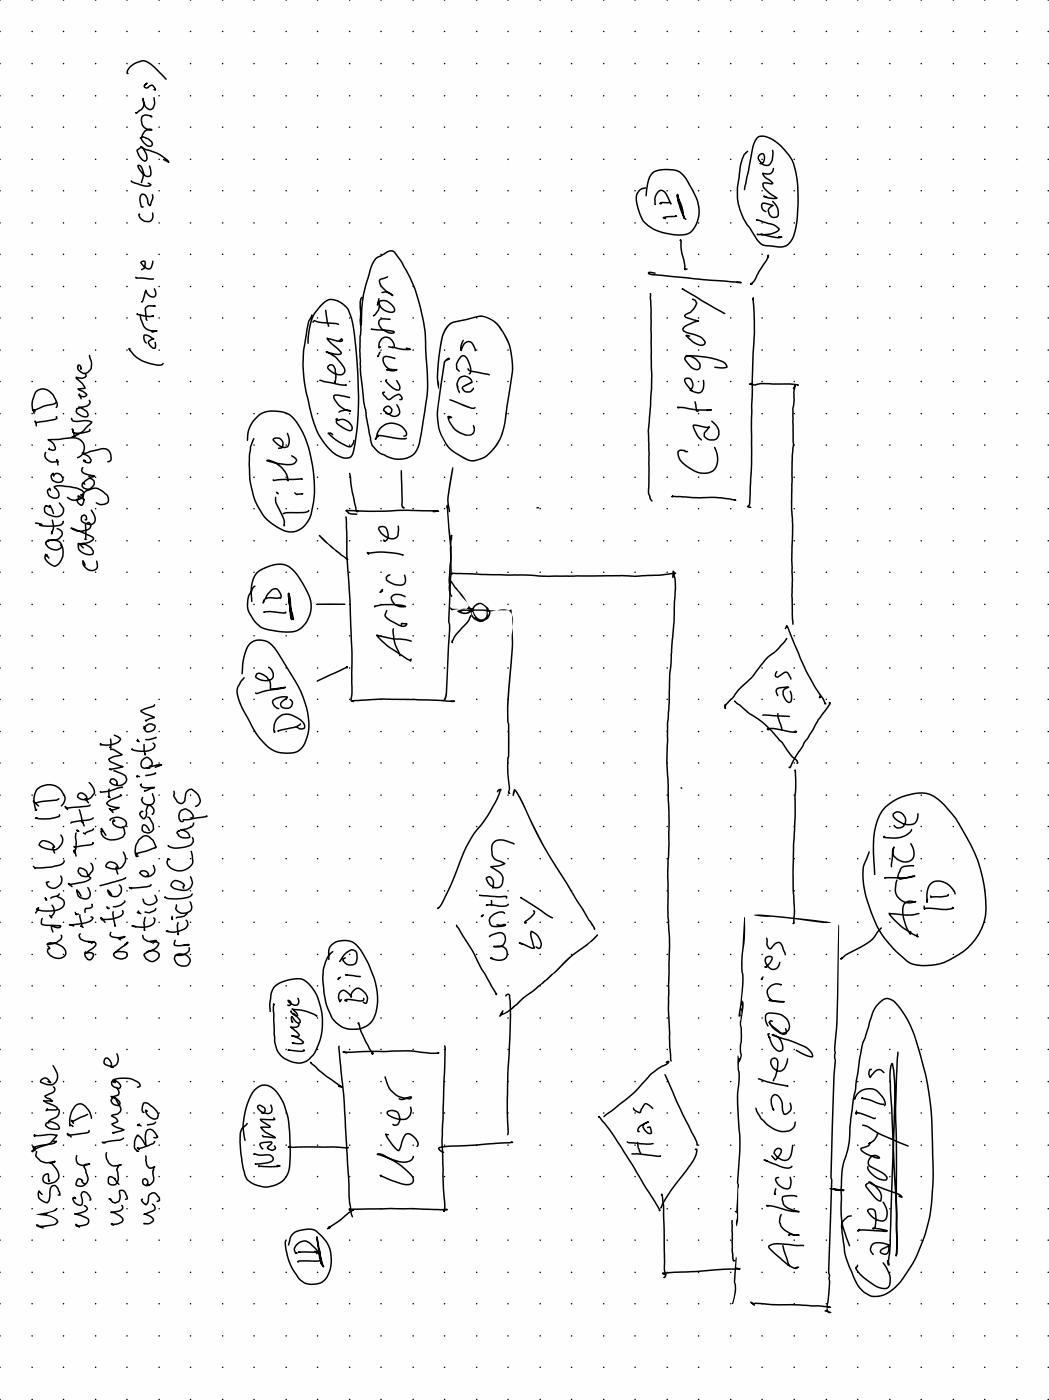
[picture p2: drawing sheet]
<svg xmlns="http://www.w3.org/2000/svg" width="157mm" height="210mm" viewBox="0 0 157 210" stroke-linecap="round" stroke-linejoin="round" font-family="sans-serif">
<path d="M0 0h157v209.6h-157z" fill="#fefefe"/>
<g fill="#000">
<path d="M-.1 -.1h.2v.2h-.2zM-.1 4.6h.2v.2h-.2zM-.1 9.4h.2v.2h-.2zM-.1 14.3h.2v.1h-.2zM-.1 19h.2v.1h-.2zM4.7 -.1h.2v.2h-.2zM9.4 -.1h.2v.2h-.2zM14.2 -.1h.2v.2h-.2zM18.9 -.1h.2v.2h-.2zM23.7 -.1h.2v.2h-.2zM28.4 -.1h.2v.2h-.2zM33.2 -.1h.2v.2h-.2z"/>
<path d="M37.9 -.1h.2v.2h-.2zM42.7 -.1h.2v.2h-.2zM47.4 -.1h.2v.2h-.2zM52.3 -.1h.1v.2h-.1zM56.9 -.1h.2v.2h-.2zM61.8 -.1h.1v.2h-.1zM66.5 -.1h.1v.2h-.1zM71.3 -.1h.1v.2h-.1zM76 -.1h.1v.2h-.1zM80.8 -.1h.1v.2h-.1zM85.5 -.1h.1v.2h-.1zM90.3 -.1h.1v.2h-.1z"/>
<path d="M95 -.1h.1v.2h-.1zM99.8 -.1h.1v.2h-.1zM104.5 -.1h.1v.2h-.1zM109.3 -.1h.1v.2h-.1zM114 -.1h.1v.2h-.1zM118.8 -.1h.1v.2h-.1zM123.6 -.1h.1v.2h-.1zM128.3 -.1h.1v.2h-.1zM133.1 -.1h.2v.2h-.2zM137.8 -.1h.1v.2h-.1zM142.6 -.1h.2v.2h-.2zM147.3 -.1h.2v.2h-.2z"/>
<path d="M152.1 -.1h.2v.2h-.2zM156.8 -.1h.2v.2h-.2zM-.1 23.8h.2v.1h-.2zM-.1 28.5h.2v.1h-.2zM-.1 33.3h.2v.1h-.2zM-.1 38h.2v.1h-.2zM-.1 42.8h.2v.2h-.2zM-.1 47.5h.2v.2h-.2zM-.1 52.3h.2v.2h-.2zM-.1 57h.2v.2h-.2zM-.1 61.8h.2v.2h-.2zM-.1 66.5h.2v.2h-.2z"/>
<path d="M-.1 71.4h.2v.1h-.2zM-.1 76.1h.2v.1h-.2zM67.2 48.5a4.2 4.2 0 0 1 2.2-.7l.8-.2a3.6 3.6 0 0 1 2.6-.2 4.9 4.9 0 0 1 2.8 2.7 11 11 0 0 1 .9 7.8l-.5 3a12.1 12.1 0 0 1-1.6 5.7l-.3 .5a4 4 0 0 1-4 1.9l-.7-.4a6.7 6.7 0 0 1-4.1-6.3l.2-1.8 .7-5.2a1.65 1.65 0 0 1 .5-1.5l.4-.3 .3 .1a.61 .61 0 0 1-.6 .5l-.2 .3a54.8 54.8 0 0 0-1 8.2 6.6 6.6 0 0 0 2.6 5.1l.3 .2a4.7 4.7 0 0 0 2.3 1l.2-.1a4.2 4.2 0 0 0 3-2 10.2 10.2 0 0 0 1.7-5.4l.4-2.7a13.9 13.9 0 0 0 .4-4.7 8.7 8.7 0 0 0-2.8-5.9l-.1-.1a2.92 2.92 0 0 0-3.1-.2l-1.5 .3a2.38 2.38 0 0 0-2 .9 6 6 0 0 0-1 3.3l-.3 2.6a7.7 7.7 0 0 0 0 2.7v.6l-.2-.3a20.3 20.3 0 0 1 .5-7.3 4.2 4.2 0 0 1 1.2-2.1zM-.1 80.9h.2v.1h-.2zM-.1 85.6h.2v.1h-.2zM-.1 90.4h.2v.1h-.2zM-.1 95.1h.2v.1h-.2zM-.1 99.9h.2v.2h-.2zM-.1 104.6h.2v.2h-.2zM-.1 109.4h.2v.2h-.2zM-.1 114.1h.2v.2h-.2zM-.1 118.9h.2v.2h-.2z"/>
<path d="M-.1 123.6h.2v.2h-.2zM-.1 128.4h.2v.2h-.2zM-.1 133.3h.2v.1h-.2zM-.1 138h.2v.1h-.2zM-.1 142.8h.2v.1h-.2zM-.1 147.5h.2v.1h-.2zM-.1 152.3h.2v.2h-.2zM-.1 157h.2v.2h-.2zM-.1 161.8h.2v.2h-.2zM-.1 166.5h.2v.2h-.2zM-.1 171.3h.2v.2h-.2zM-.1 176h.2v.2h-.2z"/>
<path d="M-.1 180.8h.2v.2h-.2zM-.1 185.5h.2v.2h-.2zM-.1 190.4h.2v.1h-.2zM-.1 195.1h.2v.1h-.2zM-.1 199.9h.2v.1h-.2zM5.4 181.8l1.2-.3a3.8 3.8 0 0 0 2-.7v.1a.86 .86 0 0 1-.9 .6l-.6 .2v.1a2.66 2.66 0 0 1 1.6 .9 .8 .8 0 0 1-.9 .8l-1.3 .2 .1 .2h-.2l-1-.3v-.3h.3a1.03 1.03 0 0 0 1.1 .1l1.2-.2a.39 .39 0 0 0 .4-.2 .39 .39 0 0 0-.1-.5 6.1 6.1 0 0 0-2.9-.7zM-.1 204.6h.2v.1h-.2zM-.1 209.4h.2v.2h-.2z"/>
<path d="M67.8 69.9l-.2 .4-.3 1.7a9.6 9.6 0 0 0-.2 4.6h.3a7.7 7.7 0 0 1 0-3.9l.4-2.3zM67 62.3a3.3 3.3 0 0 0 3.4 2.9 .98 .98 0 0 0 .4-1.6l-.1 .1a.88 .88 0 0 1 0 1.1 .88 .88 0 0 1-1.2 .1h-.2a2.97 2.97 0 0 1-2-2.2l.3-.1v-.2l-.4-.2zM67.2 59.8l1.7 .8a4 4 0 0 0 2.2 .6l.1-.2-.2-.1a.94 .94 0 0 1-.9-.1 9.9 9.9 0 0 0-2.9-1zM68.7 56.5a1.89 1.89 0 0 0 .1 2.4v-.3a1.85 1.85 0 0 1-.1-1.7 .99 .99 0 0 1 1-.5 .99 .99 0 0 1 .8 .7l-.6 .3a1.07 1.07 0 0 0-.8 .7 .94 .94 0 0 0 .9 .7 .94 .94 0 0 0 .9-.8h-.1a.82 .82 0 0 1-.7 .6 .82 .82 0 0 1-.8-.6l1.4-.7a1.19 1.19 0 0 0-.7-1 1.19 1.19 0 0 0-1.3 .2z"/>
<path d="M47.3 90.4l.2 .2h4l.2-.2-.3-.1h-1.9h-2zM47.7 80.1a3.2 3.2 0 0 0 1.4 1.4l1.3 1.1 1.2 1a.35 .35 0 0 0 .5 .2l-.1-.2-2.8-2.2a4 4 0 0 0-1.5-1.3z"/>
<path d="M67.3 86.8a13.2 13.2 0 0 0 2.4 3.1l.4 .7a.96 .96 0 0 1-1.3 .6l-1.1-.1-.3-.2a.35 .35 0 0 0 .1 .4 .35 .35 0 0 0 .4 0l1.1-.2a1.67 1.67 0 0 1 1.5 .3 1.49 1.49 0 0 0 1.3 1.7 1.49 1.49 0 0 0 1.6-1.4l-.1-.2a2.29 2.29 0 0 0-1.1-1.2 1.12 1.12 0 0 0-1.5 .7l-.3-.1a20.5 20.5 0 0 0-2.5-3.5zM71.1 90.8a.95 .95 0 0 1 1.1-.3 .95 .95 0 0 1 .6 .9 1.28 1.28 0 0 1-.4 1.2 1.25 1.25 0 0 1-1.4-1.6zM70.6 91.6l.2 .1 .3 .6-.1 .1-.4-.4zM73 91.5l.2 .2-.2 .5z"/>
<path d="M67.4 86.2l-.3 6.5 .1 1.6-.4 7.6a6.2 6.2 0 0 1-.4 2.9v.1a.96 .96 0 0 0 .5-1.1l.5-9.5-.1-1.4 .1-4.2a6.2 6.2 0 0 0 0-2.5zM66.8 75.6l-.1 .3 .2 .2 .3 4.2 .2 1.9 .1-1.2-.5-5.3-.1-.2z"/>
<path d="M68.4 91.5a1.66 1.66 0 0 0 2.3 0l.7-.1a9.2 9.2 0 0 0 3.6-.2 1.38 1.38 0 0 1 1.8 1.4l-.2 4a101.5 101.5 0 0 0-.7 11.5l.1 .3v3.9a25.2 25.2 0 0 0 .1 6l-.1 .4 .2 .2 .2-.1a.84 .84 0 0 1-.1-.8l-.2-2.1v-1.4a57.9 57.9 0 0 0 0-8.3l.3-4.7a38.1 38.1 0 0 0 .1-10.3l-.3 .1-1.7 .1-2.6-.2a8.8 8.8 0 0 0-3.5 .3zM69.1 91.5h1.1a.77 .77 0 0 1-1.1 0z"/>
<path d="M101.9 117.8v.2l.2 .1zM80.3 75.9v.2h.4v-.2z"/>
<path d="M75.2 151.1l-.5 1 .1 .1 .3-.2a10.7 10.7 0 0 0 3.3-2.6l1.5-1 3.2-2.8a32.8 32.8 0 0 1 5.5-4.6l.9-1-.1-.2a15.9 15.9 0 0 1-3.7 3l-2.9 2.8-2.6 2.2a24 24 0 0 0-3.7 3.1l-1.1 .8-.2-.1 .1-.2zM76.9 118.1l-.2 .7v.4h.1l.3-.7 1.4 2.6a67.1 67.1 0 0 0 6.4 11.5l3.2 5.2 .9 1.4a1.39 1.39 0 0 0-.5-1.2l-6.9-11.2-2.1-4-1.2-2.7a5.6 5.6 0 0 0-1.3-2z"/>
<path d="M125.5 138.4l-.1 1.2a210.4 210.4 0 0 1-.6 17.5l.1 .5-.1 .6a7.6 7.6 0 0 1-.1 2.7l-.4 13.8a211.2 211.2 0 0 1-.4 15l.1 1a16.4 16.4 0 0 1-.3 4.4v.9l-.3 .2a1.08 1.08 0 0 0 1 .3v-.1a.65 .65 0 0 1-.5-.8l.1-.7a13.6 13.6 0 0 0 .1-4.3l.1-2.1a192.7 192.7 0 0 0 .3-13.8l.4-13.8a9 9 0 0 0 .1-2.9l.1-.4-.1-.3a122.8 122.8 0 0 0 .5-13.9l.1-4.8zM110.1 188.1l-.2 2.4a5.8 5.8 0 0 0 0 2.3v1l-.4 1.4h.2a5.8 5.8 0 0 0 .3-3.5l.1-.6a9.7 9.7 0 0 0 .1-3zM111.4 137.3l-.1 .7a65.9 65.9 0 0 0-.3 7.6 34.8 34.8 0 0 1-.5 6.6h.1l.2-.2v.2l-.1 .8a14.6 14.6 0 0 1 0 3.9l.1 1.2-.1 .3-.2-.4-.1 .1v2a9.4 9.4 0 0 1-.1 3.6l.1 3.3a41.6 41.6 0 0 1-.1 10l.1 .6-.2 3.7-.2-.1-.1 .1a1.01 1.01 0 0 1 .2 1.4l.1 .8a4.1 4.1 0 0 0 .3-2.2v-3.4l.1-.3a6.4 6.4 0 0 1 0-2.6l.2-2.7v-2.4a37.1 37.1 0 0 1-.1-8.8v-.6a2.24 2.24 0 0 1 .2-2.1 .86 .86 0 0 0 0-.8v-.7a15.5 15.5 0 0 0 0-3.9l.1-.5a5.1 5.1 0 0 0 .2-2.6l-.2-.3 .2-1.4a10.4 10.4 0 0 0-.1-3.2l.1-1.8 .3-3.3v-2.5zM112.9 137l.8 .2a97.7 97.7 0 0 1 9.6 1l.9-.1 .2-.1-1.5-.2a99 99 0 0 0-10-.9zM110.9 151.3v.7zM111 150.5v.5z"/>
<circle cx="4.8" cy="14.3" r=".11"/>
<circle cx="4.8" cy="9.5" r=".11"/>
<circle cx="4.8" cy="4.7" r=".11"/>
<circle cx="4.8" cy="19" r=".11"/>
<circle cx="9.5" cy="14.3" r=".11"/>
<circle cx="9.5" cy="9.5" r=".11"/>
<circle cx="9.5" cy="4.7" r=".11"/>
<circle cx="9.5" cy="19" r=".11"/>
<circle cx="14.3" cy="14.3" r=".11"/>
<circle cx="14.3" cy="9.5" r=".11"/>
<circle cx="14.3" cy="4.7" r=".11"/>
<circle cx="14.3" cy="19" r=".11"/>
<circle cx="19" cy="14.3" r=".11"/>
<circle cx="19" cy="9.5" r=".11"/>
<circle cx="19" cy="4.7" r=".11"/>
<circle cx="19" cy="19" r=".11"/>
<circle cx="23.8" cy="14.3" r=".11"/>
<circle cx="23.8" cy="9.5" r=".11"/>
<circle cx="23.8" cy="4.7" r=".11"/>
<circle cx="23.8" cy="19" r=".11"/>
<circle cx="28.5" cy="14.3" r=".11"/>
<circle cx="28.5" cy="9.5" r=".11"/>
<circle cx="28.5" cy="4.7" r=".11"/>
<circle cx="28.5" cy="19" r=".11"/>
<circle cx="33.3" cy="14.3" r=".11"/>
<circle cx="33.3" cy="9.5" r=".11"/>
<circle cx="33.3" cy="4.7" r=".11"/>
<circle cx="33.3" cy="19" r=".11"/>
<circle cx="38" cy="14.3" r=".11"/>
<circle cx="38" cy="9.5" r=".11"/>
<circle cx="38" cy="4.7" r=".11"/>
<circle cx="38" cy="19" r=".11"/>
<circle cx="42.8" cy="14.3" r=".11"/>
<circle cx="42.8" cy="9.5" r=".11"/>
<circle cx="42.8" cy="4.7" r=".11"/>
<circle cx="42.8" cy="19" r=".11"/>
<circle cx="47.5" cy="14.3" r=".11"/>
<circle cx="47.5" cy="9.5" r=".11"/>
<circle cx="47.5" cy="4.7" r=".11"/>
<circle cx="47.5" cy="19" r=".11"/>
<circle cx="52.3" cy="14.3" r=".11"/>
<circle cx="52.3" cy="9.5" r=".11"/>
<circle cx="52.3" cy="4.7" r=".11"/>
<circle cx="52.3" cy="19" r=".11"/>
<circle cx="57" cy="14.3" r=".11"/>
<circle cx="57" cy="9.5" r=".11"/>
<circle cx="57" cy="4.7" r=".11"/>
<circle cx="57" cy="19" r=".11"/>
<circle cx="61.8" cy="14.3" r=".11"/>
<circle cx="61.8" cy="9.5" r=".11"/>
<circle cx="61.8" cy="4.7" r=".11"/>
<circle cx="61.8" cy="19" r=".11"/>
<circle cx="66.5" cy="14.3" r=".11"/>
<circle cx="66.5" cy="9.5" r=".11"/>
<circle cx="66.5" cy="4.7" r=".11"/>
<circle cx="66.5" cy="19" r=".11"/>
<circle cx="71.3" cy="14.3" r=".11"/>
<circle cx="71.3" cy="9.5" r=".11"/>
<circle cx="71.3" cy="4.7" r=".11"/>
<circle cx="71.3" cy="19" r=".11"/>
<circle cx="76" cy="14.3" r=".11"/>
<circle cx="76" cy="9.5" r=".11"/>
<circle cx="76" cy="4.7" r=".11"/>
<circle cx="76" cy="19" r=".11"/>
<circle cx="80.8" cy="14.3" r=".11"/>
<circle cx="80.8" cy="9.5" r=".11"/>
<circle cx="80.8" cy="4.7" r=".11"/>
<circle cx="80.8" cy="19" r=".11"/>
<circle cx="85.5" cy="14.3" r=".11"/>
<circle cx="85.5" cy="9.5" r=".11"/>
<circle cx="85.5" cy="4.7" r=".11"/>
<circle cx="85.5" cy="19" r=".11"/>
<circle cx="90.3" cy="14.3" r=".11"/>
<circle cx="90.3" cy="9.5" r=".11"/>
<circle cx="90.3" cy="4.7" r=".11"/>
<circle cx="90.3" cy="19" r=".11"/>
<circle cx="95" cy="14.3" r=".11"/>
<circle cx="95" cy="9.5" r=".11"/>
<circle cx="95" cy="4.7" r=".11"/>
<circle cx="95" cy="19" r=".11"/>
<circle cx="99.9" cy="14.3" r=".11"/>
<circle cx="99.9" cy="9.5" r=".11"/>
<circle cx="99.9" cy="4.7" r=".11"/>
<circle cx="99.9" cy="19" r=".11"/>
<circle cx="104.5" cy="14.3" r=".11"/>
<circle cx="104.5" cy="9.5" r=".11"/>
<circle cx="104.5" cy="4.7" r=".11"/>
<circle cx="104.5" cy="19" r=".11"/>
<circle cx="109.4" cy="14.3" r=".11"/>
<circle cx="109.4" cy="9.5" r=".11"/>
<circle cx="109.4" cy="4.7" r=".11"/>
<circle cx="109.4" cy="19" r=".11"/>
<circle cx="114.1" cy="14.3" r=".11"/>
<circle cx="114.1" cy="9.5" r=".11"/>
<circle cx="114.1" cy="4.7" r=".11"/>
<circle cx="114.1" cy="19" r=".11"/>
<circle cx="118.9" cy="14.3" r=".11"/>
<circle cx="118.9" cy="9.5" r=".11"/>
<circle cx="118.9" cy="4.7" r=".11"/>
<circle cx="118.9" cy="19" r=".11"/>
<circle cx="123.7" cy="14.3" r=".11"/>
<circle cx="123.7" cy="9.5" r=".11"/>
<circle cx="123.7" cy="4.7" r=".11"/>
<circle cx="123.7" cy="19" r=".11"/>
<circle cx="128.4" cy="14.3" r=".11"/>
<circle cx="128.4" cy="9.5" r=".11"/>
<circle cx="128.4" cy="4.7" r=".11"/>
<circle cx="128.4" cy="19" r=".11"/>
<circle cx="133.2" cy="14.3" r=".11"/>
<circle cx="133.2" cy="9.5" r=".11"/>
<circle cx="133.2" cy="4.7" r=".11"/>
<circle cx="133.2" cy="19" r=".11"/>
<circle cx="137.9" cy="14.3" r=".11"/>
<circle cx="137.9" cy="9.5" r=".11"/>
<circle cx="137.9" cy="4.7" r=".11"/>
<circle cx="137.9" cy="19" r=".11"/>
<circle cx="142.7" cy="14.3" r=".11"/>
<circle cx="142.7" cy="9.5" r=".11"/>
<circle cx="142.7" cy="4.7" r=".11"/>
<circle cx="142.7" cy="19" r=".11"/>
<circle cx="147.4" cy="14.3" r=".11"/>
<circle cx="147.4" cy="9.5" r=".11"/>
<circle cx="147.4" cy="4.7" r=".11"/>
<circle cx="147.4" cy="19" r=".11"/>
<circle cx="152.2" cy="14.3" r=".11"/>
<circle cx="152.2" cy="9.5" r=".11"/>
<circle cx="152.2" cy="4.7" r=".11"/>
<circle cx="152.2" cy="19" r=".11"/>
<circle cx="156.9" cy="14.3" r=".11"/>
<circle cx="156.9" cy="9.5" r=".11"/>
<circle cx="156.9" cy="4.7" r=".11"/>
<circle cx="156.9" cy="19" r=".11"/>
<circle cx="4.8" cy="33.4" r=".11"/>
<circle cx="4.8" cy="38.1" r=".11"/>
<circle cx="4.8" cy="23.9" r=".11"/>
<circle cx="4.8" cy="28.6" r=".11"/>
<circle cx="9.5" cy="33.4" r=".11"/>
<circle cx="9.5" cy="38.1" r=".11"/>
<circle cx="9.5" cy="23.9" r=".11"/>
<circle cx="9.5" cy="28.6" r=".11"/>
<circle cx="14.3" cy="33.4" r=".11"/>
<circle cx="14.3" cy="38.1" r=".11"/>
<circle cx="14.3" cy="23.9" r=".11"/>
<circle cx="14.3" cy="28.6" r=".11"/>
<circle cx="19" cy="33.4" r=".11"/>
<circle cx="19" cy="38.1" r=".11"/>
<circle cx="19" cy="28.6" r=".11"/>
<circle cx="19" cy="23.9" r=".11"/>
<circle cx="23.8" cy="33.4" r=".11"/>
<circle cx="23.8" cy="38.1" r=".11"/>
<circle cx="23.8" cy="28.6" r=".11"/>
<circle cx="23.8" cy="23.9" r=".11"/>
<circle cx="28.5" cy="33.4" r=".11"/>
<circle cx="28.5" cy="38.1" r=".11"/>
<circle cx="28.5" cy="23.9" r=".11"/>
<circle cx="28.5" cy="28.6" r=".11"/>
<circle cx="33.3" cy="33.4" r=".11"/>
<circle cx="33.3" cy="38.1" r=".11"/>
<circle cx="33.3" cy="28.6" r=".11"/>
<circle cx="33.3" cy="23.9" r=".11"/>
<circle cx="38" cy="33.4" r=".11"/>
<circle cx="38" cy="38.1" r=".11"/>
<circle cx="38" cy="23.9" r=".11"/>
<circle cx="38" cy="28.6" r=".11"/>
<circle cx="42.8" cy="33.4" r=".11"/>
<circle cx="42.8" cy="38.1" r=".11"/>
<circle cx="42.8" cy="23.9" r=".11"/>
<circle cx="42.8" cy="28.6" r=".11"/>
<circle cx="47.5" cy="33.4" r=".11"/>
<circle cx="47.5" cy="38.1" r=".11"/>
<circle cx="47.5" cy="23.9" r=".11"/>
<circle cx="47.5" cy="28.6" r=".11"/>
<circle cx="52.3" cy="33.4" r=".11"/>
<circle cx="52.3" cy="38.1" r=".11"/>
<circle cx="52.3" cy="28.6" r=".11"/>
<circle cx="52.3" cy="23.9" r=".11"/>
<circle cx="57" cy="33.4" r=".11"/>
<circle cx="57" cy="38.1" r=".11"/>
<circle cx="57" cy="28.6" r=".11"/>
<circle cx="57" cy="23.9" r=".11"/>
<circle cx="61.8" cy="33.4" r=".11"/>
<circle cx="61.8" cy="38.1" r=".11"/>
<circle cx="61.8" cy="23.9" r=".11"/>
<circle cx="61.8" cy="28.6" r=".11"/>
<circle cx="66.5" cy="33.4" r=".11"/>
<circle cx="66.5" cy="38.1" r=".11"/>
<circle cx="66.5" cy="28.6" r=".11"/>
<circle cx="66.5" cy="23.9" r=".11"/>
<circle cx="71.3" cy="33.4" r=".11"/>
<circle cx="71.3" cy="38.1" r=".11"/>
<circle cx="71.3" cy="28.6" r=".11"/>
<circle cx="71.3" cy="23.9" r=".11"/>
<circle cx="76" cy="33.4" r=".11"/>
<circle cx="76" cy="38.1" r=".11"/>
<circle cx="76" cy="28.6" r=".11"/>
<circle cx="76" cy="23.9" r=".11"/>
<circle cx="80.8" cy="33.4" r=".11"/>
<circle cx="80.8" cy="38.1" r=".11"/>
<circle cx="80.8" cy="28.6" r=".11"/>
<circle cx="80.8" cy="23.9" r=".11"/>
<circle cx="85.5" cy="33.4" r=".11"/>
<circle cx="85.5" cy="38.1" r=".11"/>
<circle cx="85.5" cy="23.9" r=".11"/>
<circle cx="85.5" cy="28.6" r=".11"/>
<circle cx="90.3" cy="33.4" r=".11"/>
<circle cx="90.3" cy="38.1" r=".11"/>
<circle cx="90.3" cy="23.9" r=".11"/>
<circle cx="90.3" cy="28.6" r=".11"/>
<circle cx="95" cy="33.4" r=".11"/>
<circle cx="95" cy="38.1" r=".11"/>
<circle cx="95" cy="28.6" r=".11"/>
<circle cx="95" cy="23.9" r=".11"/>
<circle cx="99.9" cy="33.4" r=".11"/>
<circle cx="99.9" cy="38.1" r=".11"/>
<circle cx="99.9" cy="28.6" r=".11"/>
<circle cx="99.9" cy="23.9" r=".11"/>
<circle cx="104.5" cy="33.4" r=".11"/>
<circle cx="104.5" cy="38.1" r=".11"/>
<circle cx="104.5" cy="23.9" r=".11"/>
<circle cx="104.5" cy="28.6" r=".11"/>
<circle cx="109.4" cy="33.4" r=".11"/>
<circle cx="109.4" cy="38.1" r=".11"/>
<circle cx="109.4" cy="23.9" r=".11"/>
<circle cx="109.4" cy="28.6" r=".11"/>
<circle cx="114.1" cy="33.4" r=".11"/>
<circle cx="114.1" cy="38.1" r=".11"/>
<circle cx="114.1" cy="28.6" r=".11"/>
<circle cx="114.1" cy="23.9" r=".11"/>
<circle cx="118.9" cy="33.4" r=".11"/>
<circle cx="118.9" cy="38.1" r=".11"/>
<circle cx="118.9" cy="28.6" r=".11"/>
<circle cx="118.9" cy="23.9" r=".11"/>
<circle cx="123.7" cy="33.4" r=".11"/>
<circle cx="123.7" cy="38.1" r=".11"/>
<circle cx="123.7" cy="23.9" r=".11"/>
<circle cx="123.7" cy="28.6" r=".11"/>
<circle cx="128.4" cy="33.4" r=".11"/>
<circle cx="128.4" cy="38.1" r=".11"/>
<circle cx="128.4" cy="28.6" r=".11"/>
<circle cx="128.4" cy="23.9" r=".11"/>
<circle cx="133.2" cy="33.4" r=".11"/>
<circle cx="133.2" cy="38.1" r=".11"/>
<circle cx="133.2" cy="28.6" r=".11"/>
<circle cx="133.2" cy="23.9" r=".11"/>
<circle cx="137.9" cy="33.4" r=".11"/>
<circle cx="137.9" cy="38.1" r=".11"/>
<circle cx="137.9" cy="28.6" r=".11"/>
<circle cx="137.9" cy="23.9" r=".11"/>
<circle cx="142.7" cy="33.4" r=".11"/>
<circle cx="142.7" cy="38.1" r=".11"/>
<circle cx="142.7" cy="23.9" r=".11"/>
<circle cx="142.7" cy="28.6" r=".11"/>
<circle cx="147.4" cy="33.4" r=".11"/>
<circle cx="147.4" cy="38.1" r=".11"/>
<circle cx="147.4" cy="23.9" r=".11"/>
<circle cx="147.4" cy="28.6" r=".11"/>
<circle cx="152.2" cy="33.4" r=".11"/>
<circle cx="152.2" cy="38.1" r=".11"/>
<circle cx="152.2" cy="23.9" r=".11"/>
<circle cx="152.2" cy="28.6" r=".11"/>
<circle cx="156.9" cy="33.4" r=".11"/>
<circle cx="156.9" cy="38.1" r=".11"/>
<circle cx="156.9" cy="23.9" r=".11"/>
<circle cx="156.9" cy="28.6" r=".11"/>
<circle cx="4.8" cy="57.1" r=".11"/>
<circle cx="4.8" cy="47.6" r=".11"/>
<circle cx="4.8" cy="52.4" r=".11"/>
<circle cx="4.8" cy="42.9" r=".11"/>
<circle cx="9.5" cy="57.1" r=".11"/>
<circle cx="9.5" cy="47.6" r=".11"/>
<circle cx="9.5" cy="52.4" r=".11"/>
<circle cx="9.5" cy="42.9" r=".11"/>
<circle cx="14.3" cy="57.1" r=".11"/>
<circle cx="14.3" cy="47.6" r=".11"/>
<circle cx="14.3" cy="52.4" r=".11"/>
<circle cx="14.3" cy="42.9" r=".11"/>
<circle cx="19" cy="57.1" r=".11"/>
<circle cx="19" cy="47.6" r=".11"/>
<circle cx="19" cy="52.4" r=".11"/>
<circle cx="19" cy="42.9" r=".11"/>
<circle cx="23.8" cy="57.1" r=".11"/>
<circle cx="23.8" cy="47.6" r=".11"/>
<circle cx="23.8" cy="52.4" r=".11"/>
<circle cx="23.8" cy="42.9" r=".11"/>
<circle cx="28.5" cy="57.1" r=".11"/>
<circle cx="28.5" cy="47.6" r=".11"/>
<circle cx="28.5" cy="42.9" r=".11"/>
<circle cx="28.5" cy="52.4" r=".11"/>
<circle cx="33.3" cy="57.1" r=".11"/>
<circle cx="33.3" cy="47.6" r=".11"/>
<circle cx="33.3" cy="52.4" r=".11"/>
<circle cx="33.3" cy="42.9" r=".11"/>
<circle cx="38" cy="57.1" r=".11"/>
<circle cx="38" cy="47.6" r=".11"/>
<circle cx="38" cy="42.9" r=".11"/>
<circle cx="38" cy="52.4" r=".11"/>
<circle cx="42.8" cy="57.1" r=".11"/>
<circle cx="42.8" cy="47.6" r=".11"/>
<circle cx="42.8" cy="42.9" r=".11"/>
<circle cx="42.8" cy="52.4" r=".11"/>
<circle cx="47.5" cy="57.1" r=".11"/>
<circle cx="47.5" cy="47.6" r=".11"/>
<circle cx="47.5" cy="42.9" r=".11"/>
<circle cx="47.5" cy="52.4" r=".11"/>
<circle cx="52.3" cy="57.1" r=".11"/>
<circle cx="52.3" cy="47.6" r=".11"/>
<circle cx="52.3" cy="52.4" r=".11"/>
<circle cx="52.3" cy="42.9" r=".11"/>
<circle cx="57" cy="57.1" r=".11"/>
<circle cx="57" cy="47.6" r=".11"/>
<circle cx="57" cy="52.4" r=".11"/>
<circle cx="57" cy="42.9" r=".11"/>
<circle cx="61.8" cy="57.1" r=".11"/>
<circle cx="61.8" cy="47.6" r=".11"/>
<circle cx="61.8" cy="42.9" r=".11"/>
<circle cx="61.8" cy="52.4" r=".11"/>
<circle cx="66.5" cy="57.1" r=".11"/>
<circle cx="66.5" cy="47.6" r=".11"/>
<circle cx="66.5" cy="52.4" r=".11"/>
<circle cx="66.5" cy="42.9" r=".11"/>
<circle cx="71.3" cy="57.1" r=".11"/>
<circle cx="71.3" cy="47.6" r=".11"/>
<circle cx="71.3" cy="52.4" r=".11"/>
<circle cx="71.3" cy="42.9" r=".11"/>
<circle cx="76" cy="57.1" r=".11"/>
<circle cx="76" cy="47.6" r=".11"/>
<circle cx="76" cy="42.9" r=".11"/>
<circle cx="76" cy="52.4" r=".11"/>
<circle cx="80.8" cy="57.1" r=".11"/>
<circle cx="80.8" cy="47.6" r=".11"/>
<circle cx="80.8" cy="52.4" r=".11"/>
<circle cx="80.8" cy="42.9" r=".11"/>
<circle cx="85.5" cy="57.1" r=".11"/>
<circle cx="85.5" cy="47.6" r=".11"/>
<circle cx="85.5" cy="42.9" r=".11"/>
<circle cx="85.5" cy="52.4" r=".11"/>
<circle cx="90.3" cy="57.1" r=".11"/>
<circle cx="90.3" cy="47.6" r=".11"/>
<circle cx="90.3" cy="52.4" r=".11"/>
<circle cx="90.3" cy="42.9" r=".11"/>
<circle cx="95" cy="57.1" r=".11"/>
<circle cx="95" cy="47.6" r=".11"/>
<circle cx="95" cy="42.9" r=".11"/>
<circle cx="95" cy="52.4" r=".11"/>
<circle cx="99.9" cy="57.1" r=".11"/>
<circle cx="99.9" cy="47.6" r=".11"/>
<circle cx="99.9" cy="42.9" r=".11"/>
<circle cx="99.9" cy="52.4" r=".11"/>
<circle cx="104.5" cy="57.1" r=".11"/>
<circle cx="104.5" cy="47.6" r=".11"/>
<circle cx="104.5" cy="42.9" r=".11"/>
<circle cx="104.5" cy="52.4" r=".11"/>
<circle cx="109.4" cy="57.1" r=".11"/>
<circle cx="109.4" cy="47.6" r=".11"/>
<circle cx="109.4" cy="52.4" r=".11"/>
<circle cx="109.4" cy="42.9" r=".11"/>
<circle cx="114.1" cy="57.1" r=".11"/>
<circle cx="114.1" cy="47.6" r=".11"/>
<circle cx="114.1" cy="52.4" r=".11"/>
<circle cx="114.1" cy="42.9" r=".11"/>
<circle cx="118.9" cy="57.1" r=".11"/>
<circle cx="118.9" cy="47.6" r=".11"/>
<circle cx="118.9" cy="42.9" r=".11"/>
<circle cx="118.9" cy="52.4" r=".11"/>
<circle cx="123.7" cy="57.1" r=".11"/>
<circle cx="123.7" cy="47.6" r=".11"/>
<circle cx="123.7" cy="42.9" r=".11"/>
<circle cx="123.7" cy="52.4" r=".11"/>
<circle cx="128.4" cy="57.1" r=".11"/>
<circle cx="128.4" cy="47.6" r=".11"/>
<circle cx="128.4" cy="42.9" r=".11"/>
<circle cx="128.4" cy="52.4" r=".11"/>
<circle cx="133.2" cy="57.1" r=".11"/>
<circle cx="133.2" cy="47.6" r=".11"/>
<circle cx="133.2" cy="42.9" r=".11"/>
<circle cx="133.2" cy="52.4" r=".11"/>
<circle cx="137.9" cy="57.1" r=".11"/>
<circle cx="137.9" cy="47.6" r=".11"/>
<circle cx="137.9" cy="52.4" r=".11"/>
<circle cx="137.9" cy="42.9" r=".11"/>
<circle cx="142.7" cy="57.1" r=".11"/>
<circle cx="142.7" cy="47.6" r=".11"/>
<circle cx="142.7" cy="42.9" r=".11"/>
<circle cx="142.7" cy="52.4" r=".11"/>
<circle cx="147.4" cy="57.1" r=".11"/>
<circle cx="147.4" cy="47.6" r=".11"/>
<circle cx="147.4" cy="42.9" r=".11"/>
<circle cx="147.4" cy="52.4" r=".11"/>
<circle cx="152.2" cy="57.1" r=".11"/>
<circle cx="152.2" cy="47.6" r=".11"/>
<circle cx="152.2" cy="42.9" r=".11"/>
<circle cx="152.2" cy="52.4" r=".11"/>
<circle cx="156.9" cy="57.1" r=".11"/>
<circle cx="156.9" cy="47.6" r=".11"/>
<circle cx="156.9" cy="42.9" r=".11"/>
<circle cx="156.9" cy="52.4" r=".11"/>
<circle cx="4.8" cy="76.1" r=".11"/>
<circle cx="4.8" cy="66.6" r=".11"/>
<circle cx="4.8" cy="71.4" r=".11"/>
<circle cx="4.8" cy="61.9" r=".11"/>
<circle cx="9.5" cy="76.1" r=".11"/>
<circle cx="9.5" cy="66.6" r=".11"/>
<circle cx="9.5" cy="71.4" r=".11"/>
<circle cx="9.5" cy="61.9" r=".11"/>
<circle cx="14.3" cy="76.1" r=".11"/>
<circle cx="14.3" cy="66.6" r=".11"/>
<circle cx="14.3" cy="71.4" r=".11"/>
<circle cx="14.3" cy="61.9" r=".11"/>
<circle cx="19" cy="76.1" r=".11"/>
<circle cx="19" cy="66.6" r=".11"/>
<circle cx="19" cy="71.4" r=".11"/>
<circle cx="19" cy="61.9" r=".11"/>
<circle cx="23.8" cy="76.1" r=".11"/>
<circle cx="23.8" cy="66.6" r=".11"/>
<circle cx="23.8" cy="71.4" r=".11"/>
<circle cx="23.8" cy="61.9" r=".11"/>
<circle cx="28.5" cy="76.1" r=".11"/>
<circle cx="28.5" cy="66.6" r=".11"/>
<circle cx="28.5" cy="71.4" r=".11"/>
<circle cx="28.5" cy="61.9" r=".11"/>
<circle cx="33.3" cy="76.1" r=".11"/>
<circle cx="33.3" cy="66.6" r=".11"/>
<circle cx="33.3" cy="71.4" r=".11"/>
<circle cx="33.3" cy="61.9" r=".11"/>
<circle cx="38" cy="66.6" r=".11"/>
<circle cx="38" cy="76.1" r=".11"/>
<circle cx="38" cy="71.4" r=".11"/>
<circle cx="38" cy="61.9" r=".11"/>
<circle cx="42.8" cy="76.1" r=".11"/>
<circle cx="42.8" cy="66.6" r=".11"/>
<circle cx="42.8" cy="71.4" r=".11"/>
<circle cx="42.8" cy="61.9" r=".11"/>
<circle cx="47.5" cy="76.1" r=".11"/>
<circle cx="47.5" cy="66.6" r=".11"/>
<circle cx="47.5" cy="71.4" r=".11"/>
<circle cx="47.5" cy="61.9" r=".11"/>
<circle cx="52.3" cy="76.1" r=".11"/>
<circle cx="52.3" cy="66.6" r=".11"/>
<circle cx="52.3" cy="71.4" r=".11"/>
<circle cx="52.3" cy="61.9" r=".11"/>
<circle cx="57" cy="76.1" r=".11"/>
<circle cx="57" cy="66.6" r=".11"/>
<circle cx="57" cy="71.4" r=".11"/>
<circle cx="57" cy="61.9" r=".11"/>
<circle cx="61.8" cy="76.1" r=".11"/>
<circle cx="61.8" cy="66.6" r=".11"/>
<circle cx="61.8" cy="71.4" r=".11"/>
<circle cx="61.8" cy="61.9" r=".11"/>
<circle cx="66.5" cy="76.1" r=".11"/>
<circle cx="66.5" cy="66.6" r=".11"/>
<circle cx="66.5" cy="71.4" r=".11"/>
<circle cx="66.5" cy="61.9" r=".11"/>
<circle cx="71.3" cy="76.1" r=".11"/>
<circle cx="71.3" cy="66.6" r=".11"/>
<circle cx="71.3" cy="71.4" r=".11"/>
<circle cx="71.3" cy="61.9" r=".11"/>
<circle cx="76" cy="66.6" r=".11"/>
<circle cx="76" cy="76.1" r=".11"/>
<circle cx="76" cy="71.4" r=".11"/>
<circle cx="76" cy="61.9" r=".11"/>
<circle cx="80.8" cy="66.6" r=".11"/>
<circle cx="80.8" cy="76.1" r=".11"/>
<circle cx="80.8" cy="71.4" r=".11"/>
<circle cx="80.8" cy="61.9" r=".11"/>
<circle cx="85.5" cy="76.1" r=".11"/>
<circle cx="85.5" cy="66.6" r=".11"/>
<circle cx="85.5" cy="71.4" r=".11"/>
<circle cx="85.5" cy="61.9" r=".11"/>
<circle cx="90.3" cy="76.1" r=".11"/>
<circle cx="90.3" cy="66.6" r=".11"/>
<circle cx="90.3" cy="71.4" r=".11"/>
<circle cx="90.3" cy="61.9" r=".11"/>
<circle cx="95" cy="76.1" r=".11"/>
<circle cx="95" cy="66.6" r=".11"/>
<circle cx="95" cy="71.4" r=".11"/>
<circle cx="95" cy="61.9" r=".11"/>
<circle cx="99.9" cy="66.6" r=".11"/>
<circle cx="99.9" cy="76.1" r=".11"/>
<circle cx="99.9" cy="71.4" r=".11"/>
<circle cx="99.9" cy="61.9" r=".11"/>
<circle cx="104.5" cy="76.1" r=".11"/>
<circle cx="104.5" cy="66.6" r=".11"/>
<circle cx="104.5" cy="71.4" r=".11"/>
<circle cx="104.5" cy="61.9" r=".11"/>
<circle cx="109.4" cy="66.6" r=".11"/>
<circle cx="109.4" cy="76.1" r=".11"/>
<circle cx="109.4" cy="71.4" r=".11"/>
<circle cx="109.4" cy="61.9" r=".11"/>
<circle cx="114.1" cy="66.6" r=".11"/>
<circle cx="114.1" cy="76.1" r=".11"/>
<circle cx="114.1" cy="71.4" r=".11"/>
<circle cx="114.1" cy="61.9" r=".11"/>
<circle cx="118.9" cy="76.1" r=".11"/>
<circle cx="118.9" cy="66.6" r=".11"/>
<circle cx="118.9" cy="71.4" r=".11"/>
<circle cx="118.9" cy="61.9" r=".11"/>
<circle cx="123.7" cy="66.6" r=".11"/>
<circle cx="123.7" cy="76.1" r=".11"/>
<circle cx="123.7" cy="71.4" r=".11"/>
<circle cx="123.7" cy="61.9" r=".11"/>
<circle cx="128.4" cy="76.1" r=".11"/>
<circle cx="128.4" cy="66.6" r=".11"/>
<circle cx="128.4" cy="71.4" r=".11"/>
<circle cx="128.4" cy="61.9" r=".11"/>
<circle cx="133.2" cy="76.1" r=".11"/>
<circle cx="133.2" cy="66.6" r=".11"/>
<circle cx="133.2" cy="71.4" r=".11"/>
<circle cx="133.2" cy="61.9" r=".11"/>
<circle cx="137.9" cy="66.6" r=".11"/>
<circle cx="137.9" cy="76.1" r=".11"/>
<circle cx="137.9" cy="71.4" r=".11"/>
<circle cx="137.9" cy="61.9" r=".11"/>
<circle cx="142.7" cy="66.6" r=".11"/>
<circle cx="142.7" cy="76.1" r=".11"/>
<circle cx="142.7" cy="71.4" r=".11"/>
<circle cx="142.7" cy="61.9" r=".11"/>
<circle cx="147.4" cy="66.6" r=".11"/>
<circle cx="147.4" cy="76.1" r=".11"/>
<circle cx="147.4" cy="71.4" r=".11"/>
<circle cx="147.4" cy="61.9" r=".11"/>
<circle cx="152.2" cy="66.6" r=".11"/>
<circle cx="152.2" cy="76.1" r=".11"/>
<circle cx="152.2" cy="71.4" r=".11"/>
<circle cx="152.2" cy="61.9" r=".11"/>
<circle cx="156.9" cy="76.1" r=".11"/>
<circle cx="156.9" cy="66.6" r=".11"/>
<circle cx="156.9" cy="71.4" r=".11"/>
<circle cx="156.9" cy="61.9" r=".11"/>
<circle cx="4.8" cy="100" r=".11"/>
<circle cx="4.8" cy="80.9" r=".11"/>
<circle cx="4.8" cy="85.7" r=".11"/>
<circle cx="4.8" cy="90.5" r=".11"/>
<circle cx="4.8" cy="95.2" r=".11"/>
<circle cx="9.5" cy="80.9" r=".11"/>
<circle cx="9.5" cy="85.7" r=".11"/>
<circle cx="9.5" cy="100" r=".11"/>
<circle cx="9.5" cy="90.5" r=".11"/>
<circle cx="9.5" cy="95.2" r=".11"/>
<circle cx="14.3" cy="80.9" r=".11"/>
<circle cx="14.3" cy="85.7" r=".11"/>
<circle cx="14.3" cy="90.5" r=".11"/>
<circle cx="14.3" cy="100" r=".11"/>
<circle cx="14.3" cy="95.2" r=".11"/>
<circle cx="19" cy="100" r=".11"/>
<circle cx="19" cy="90.5" r=".11"/>
<circle cx="19" cy="80.9" r=".11"/>
<circle cx="19" cy="85.7" r=".11"/>
<circle cx="19" cy="95.2" r=".11"/>
<circle cx="23.8" cy="80.9" r=".11"/>
<circle cx="23.8" cy="85.7" r=".11"/>
<circle cx="23.8" cy="90.5" r=".11"/>
<circle cx="23.8" cy="100" r=".11"/>
<circle cx="23.8" cy="95.2" r=".11"/>
<circle cx="28.5" cy="80.9" r=".11"/>
<circle cx="28.5" cy="85.7" r=".11"/>
<circle cx="28.5" cy="90.5" r=".11"/>
<circle cx="28.5" cy="100" r=".11"/>
<circle cx="28.5" cy="95.2" r=".11"/>
<circle cx="33.3" cy="100" r=".11"/>
<circle cx="33.3" cy="85.7" r=".11"/>
<circle cx="33.3" cy="80.9" r=".11"/>
<circle cx="33.3" cy="90.5" r=".11"/>
<circle cx="33.3" cy="95.2" r=".11"/>
<circle cx="38" cy="100" r=".11"/>
<circle cx="38" cy="85.7" r=".11"/>
<circle cx="38" cy="80.9" r=".11"/>
<circle cx="38" cy="90.5" r=".11"/>
<circle cx="38" cy="95.2" r=".11"/>
<circle cx="42.8" cy="85.7" r=".11"/>
<circle cx="42.8" cy="90.5" r=".11"/>
<circle cx="42.8" cy="80.9" r=".11"/>
<circle cx="42.8" cy="100" r=".11"/>
<circle cx="42.8" cy="95.2" r=".11"/>
<circle cx="47.5" cy="100" r=".11"/>
<circle cx="47.5" cy="80.9" r=".11"/>
<circle cx="47.5" cy="85.7" r=".11"/>
<circle cx="47.5" cy="90.5" r=".11"/>
<circle cx="47.5" cy="95.2" r=".11"/>
<circle cx="52.3" cy="80.9" r=".11"/>
<circle cx="52.3" cy="100" r=".11"/>
<circle cx="52.3" cy="85.7" r=".11"/>
<circle cx="52.3" cy="90.5" r=".11"/>
<circle cx="52.3" cy="95.2" r=".11"/>
<circle cx="57" cy="90.5" r=".11"/>
<circle cx="57" cy="85.7" r=".11"/>
<circle cx="57" cy="100" r=".11"/>
<circle cx="57" cy="80.9" r=".11"/>
<circle cx="57" cy="95.2" r=".11"/>
<circle cx="61.8" cy="80.9" r=".11"/>
<circle cx="61.8" cy="85.7" r=".11"/>
<circle cx="61.8" cy="90.5" r=".11"/>
<circle cx="61.8" cy="100" r=".11"/>
<circle cx="61.8" cy="95.2" r=".11"/>
<circle cx="66.5" cy="80.9" r=".11"/>
<circle cx="66.5" cy="100" r=".11"/>
<circle cx="66.5" cy="85.7" r=".11"/>
<circle cx="66.5" cy="90.5" r=".11"/>
<circle cx="66.5" cy="95.2" r=".11"/>
<circle cx="71.3" cy="85.7" r=".11"/>
<circle cx="71.3" cy="100" r=".11"/>
<circle cx="71.3" cy="80.9" r=".11"/>
<circle cx="71.3" cy="90.5" r=".11"/>
<circle cx="71.3" cy="95.2" r=".11"/>
<circle cx="76" cy="80.9" r=".11"/>
<circle cx="76" cy="85.7" r=".11"/>
<circle cx="76" cy="100" r=".11"/>
<circle cx="76" cy="90.5" r=".11"/>
<circle cx="76" cy="95.2" r=".11"/>
<circle cx="80.8" cy="80.9" r=".11"/>
<circle cx="80.8" cy="85.7" r=".11"/>
<circle cx="80.8" cy="90.5" r=".11"/>
<circle cx="80.8" cy="100" r=".11"/>
<circle cx="80.8" cy="95.2" r=".11"/>
<circle cx="85.5" cy="100" r=".11"/>
<circle cx="85.5" cy="80.9" r=".11"/>
<circle cx="85.5" cy="85.7" r=".11"/>
<circle cx="85.5" cy="90.5" r=".11"/>
<circle cx="85.5" cy="95.2" r=".11"/>
<circle cx="90.3" cy="80.9" r=".11"/>
<circle cx="90.3" cy="85.7" r=".11"/>
<circle cx="90.3" cy="90.5" r=".11"/>
<circle cx="90.3" cy="100" r=".11"/>
<circle cx="90.3" cy="95.2" r=".11"/>
<circle cx="95" cy="80.9" r=".11"/>
<circle cx="95" cy="90.5" r=".11"/>
<circle cx="95" cy="100" r=".11"/>
<circle cx="95" cy="85.7" r=".11"/>
<circle cx="95" cy="95.2" r=".11"/>
<circle cx="99.9" cy="100" r=".11"/>
<circle cx="99.9" cy="80.9" r=".11"/>
<circle cx="99.9" cy="85.7" r=".11"/>
<circle cx="99.9" cy="90.5" r=".11"/>
<circle cx="99.9" cy="95.2" r=".11"/>
<circle cx="104.5" cy="85.7" r=".11"/>
<circle cx="104.5" cy="80.9" r=".11"/>
<circle cx="104.5" cy="90.5" r=".11"/>
<circle cx="104.5" cy="100" r=".11"/>
<circle cx="104.5" cy="95.2" r=".11"/>
<circle cx="109.4" cy="100" r=".11"/>
<circle cx="109.4" cy="80.9" r=".11"/>
<circle cx="109.4" cy="85.7" r=".11"/>
<circle cx="109.4" cy="90.5" r=".11"/>
<circle cx="109.4" cy="95.2" r=".11"/>
<circle cx="114.1" cy="80.9" r=".11"/>
<circle cx="114.1" cy="85.7" r=".11"/>
<circle cx="114.1" cy="100" r=".11"/>
<circle cx="114.1" cy="90.5" r=".11"/>
<circle cx="114.1" cy="95.2" r=".11"/>
<circle cx="118.9" cy="85.7" r=".11"/>
<circle cx="118.9" cy="90.5" r=".11"/>
<circle cx="118.9" cy="80.9" r=".11"/>
<circle cx="118.9" cy="100" r=".11"/>
<circle cx="118.9" cy="95.2" r=".11"/>
<circle cx="123.7" cy="80.9" r=".11"/>
<circle cx="123.7" cy="85.7" r=".11"/>
<circle cx="123.7" cy="100" r=".11"/>
<circle cx="123.7" cy="90.5" r=".11"/>
<circle cx="123.7" cy="95.2" r=".11"/>
<circle cx="128.4" cy="85.7" r=".11"/>
<circle cx="128.4" cy="90.5" r=".11"/>
<circle cx="128.4" cy="80.9" r=".11"/>
<circle cx="128.4" cy="100" r=".11"/>
<circle cx="128.4" cy="95.2" r=".11"/>
<circle cx="133.2" cy="100" r=".11"/>
<circle cx="133.2" cy="80.9" r=".11"/>
<circle cx="133.2" cy="90.5" r=".11"/>
<circle cx="133.2" cy="85.7" r=".11"/>
<circle cx="133.2" cy="95.2" r=".11"/>
<circle cx="137.9" cy="80.9" r=".11"/>
<circle cx="137.9" cy="100" r=".11"/>
<circle cx="137.9" cy="85.7" r=".11"/>
<circle cx="137.9" cy="90.5" r=".11"/>
<circle cx="137.9" cy="95.2" r=".11"/>
<circle cx="142.7" cy="85.7" r=".11"/>
<circle cx="142.7" cy="80.9" r=".11"/>
<circle cx="142.7" cy="90.5" r=".11"/>
<circle cx="142.7" cy="100" r=".11"/>
<circle cx="142.7" cy="95.2" r=".11"/>
<circle cx="147.4" cy="80.9" r=".11"/>
<circle cx="147.4" cy="90.5" r=".11"/>
<circle cx="147.4" cy="85.7" r=".11"/>
<circle cx="147.4" cy="100" r=".11"/>
<circle cx="147.4" cy="95.2" r=".11"/>
<circle cx="152.2" cy="100" r=".11"/>
<circle cx="152.2" cy="80.9" r=".11"/>
<circle cx="152.2" cy="90.5" r=".11"/>
<circle cx="152.2" cy="85.7" r=".11"/>
<circle cx="152.2" cy="95.2" r=".11"/>
<circle cx="156.9" cy="80.9" r=".11"/>
<circle cx="156.9" cy="85.7" r=".11"/>
<circle cx="156.9" cy="90.5" r=".11"/>
<circle cx="156.9" cy="100" r=".11"/>
<circle cx="156.9" cy="95.2" r=".11"/>
<circle cx="4.8" cy="109.5" r=".11"/>
<circle cx="4.8" cy="114.2" r=".11"/>
<circle cx="4.8" cy="104.7" r=".11"/>
<circle cx="4.8" cy="119" r=".11"/>
<circle cx="9.5" cy="109.5" r=".11"/>
<circle cx="9.5" cy="104.7" r=".11"/>
<circle cx="9.5" cy="114.2" r=".11"/>
<circle cx="9.5" cy="119" r=".11"/>
<circle cx="14.3" cy="109.5" r=".11"/>
<circle cx="14.3" cy="104.7" r=".11"/>
<circle cx="14.3" cy="114.2" r=".11"/>
<circle cx="14.3" cy="119" r=".11"/>
<circle cx="19" cy="109.5" r=".11"/>
<circle cx="19" cy="104.7" r=".11"/>
<circle cx="19" cy="114.2" r=".11"/>
<circle cx="19" cy="119" r=".11"/>
<circle cx="23.8" cy="109.5" r=".11"/>
<circle cx="23.8" cy="104.7" r=".11"/>
<circle cx="23.8" cy="114.2" r=".11"/>
<circle cx="23.8" cy="119" r=".11"/>
<circle cx="28.5" cy="109.5" r=".11"/>
<circle cx="28.5" cy="104.7" r=".11"/>
<circle cx="28.5" cy="114.2" r=".11"/>
<circle cx="28.5" cy="119" r=".11"/>
<circle cx="33.3" cy="109.5" r=".11"/>
<circle cx="33.3" cy="104.7" r=".11"/>
<circle cx="33.3" cy="114.2" r=".11"/>
<circle cx="33.3" cy="119" r=".11"/>
<circle cx="38" cy="109.5" r=".11"/>
<circle cx="38" cy="104.7" r=".11"/>
<circle cx="38" cy="114.2" r=".11"/>
<circle cx="38" cy="119" r=".11"/>
<circle cx="42.8" cy="109.5" r=".11"/>
<circle cx="42.8" cy="104.7" r=".11"/>
<circle cx="42.8" cy="114.2" r=".11"/>
<circle cx="42.8" cy="119" r=".11"/>
<circle cx="47.5" cy="109.5" r=".11"/>
<circle cx="47.5" cy="104.7" r=".11"/>
<circle cx="47.5" cy="114.2" r=".11"/>
<circle cx="47.5" cy="119" r=".11"/>
<circle cx="52.3" cy="109.5" r=".11"/>
<circle cx="52.3" cy="104.7" r=".11"/>
<circle cx="52.3" cy="114.2" r=".11"/>
<circle cx="52.3" cy="119" r=".11"/>
<circle cx="57" cy="109.5" r=".11"/>
<circle cx="57" cy="114.2" r=".11"/>
<circle cx="57" cy="104.7" r=".11"/>
<circle cx="57" cy="119" r=".11"/>
<circle cx="61.8" cy="109.5" r=".11"/>
<circle cx="61.8" cy="114.2" r=".11"/>
<circle cx="61.8" cy="104.7" r=".11"/>
<circle cx="61.8" cy="119" r=".11"/>
<circle cx="66.5" cy="109.5" r=".11"/>
<circle cx="66.5" cy="104.7" r=".11"/>
<circle cx="66.5" cy="114.2" r=".11"/>
<circle cx="66.5" cy="119" r=".11"/>
<circle cx="71.3" cy="109.5" r=".11"/>
<circle cx="71.3" cy="104.7" r=".11"/>
<circle cx="71.3" cy="114.2" r=".11"/>
<circle cx="71.3" cy="119" r=".11"/>
<circle cx="76" cy="109.5" r=".11"/>
<circle cx="76" cy="114.2" r=".11"/>
<circle cx="76" cy="104.7" r=".11"/>
<circle cx="76" cy="119" r=".11"/>
<circle cx="80.8" cy="109.5" r=".11"/>
<circle cx="80.8" cy="114.2" r=".11"/>
<circle cx="80.8" cy="104.7" r=".11"/>
<circle cx="80.8" cy="119" r=".11"/>
<circle cx="85.5" cy="109.5" r=".11"/>
<circle cx="85.5" cy="104.7" r=".11"/>
<circle cx="85.5" cy="114.2" r=".11"/>
<circle cx="85.5" cy="119" r=".11"/>
<circle cx="90.3" cy="109.5" r=".11"/>
<circle cx="90.3" cy="104.7" r=".11"/>
<circle cx="90.3" cy="114.2" r=".11"/>
<circle cx="90.3" cy="119" r=".11"/>
<circle cx="95" cy="109.5" r=".11"/>
<circle cx="95" cy="104.7" r=".11"/>
<circle cx="95" cy="114.2" r=".11"/>
<circle cx="95" cy="119" r=".11"/>
<circle cx="99.9" cy="109.5" r=".11"/>
<circle cx="99.9" cy="104.7" r=".11"/>
<circle cx="99.9" cy="114.2" r=".11"/>
<circle cx="99.9" cy="119" r=".11"/>
<circle cx="104.5" cy="109.5" r=".11"/>
<circle cx="104.5" cy="114.2" r=".11"/>
<circle cx="104.5" cy="104.7" r=".11"/>
<circle cx="104.5" cy="119" r=".11"/>
<circle cx="109.4" cy="109.5" r=".11"/>
<circle cx="109.4" cy="104.7" r=".11"/>
<circle cx="109.4" cy="114.2" r=".11"/>
<circle cx="109.4" cy="119" r=".11"/>
<circle cx="114.1" cy="109.5" r=".11"/>
<circle cx="114.1" cy="114.2" r=".11"/>
<circle cx="114.1" cy="104.7" r=".11"/>
<circle cx="114.1" cy="119" r=".11"/>
<circle cx="118.9" cy="109.5" r=".11"/>
<circle cx="118.9" cy="104.7" r=".11"/>
<circle cx="118.9" cy="114.2" r=".11"/>
<circle cx="118.9" cy="119" r=".11"/>
<circle cx="123.7" cy="109.5" r=".11"/>
<circle cx="123.7" cy="114.2" r=".11"/>
<circle cx="123.7" cy="104.7" r=".11"/>
<circle cx="123.7" cy="119" r=".11"/>
<circle cx="128.4" cy="109.5" r=".11"/>
<circle cx="128.4" cy="104.7" r=".11"/>
<circle cx="128.4" cy="114.2" r=".11"/>
<circle cx="128.4" cy="119" r=".11"/>
<circle cx="133.2" cy="109.5" r=".11"/>
<circle cx="133.2" cy="104.7" r=".11"/>
<circle cx="133.2" cy="114.2" r=".11"/>
<circle cx="133.2" cy="119" r=".11"/>
<circle cx="137.9" cy="109.5" r=".11"/>
<circle cx="137.9" cy="114.2" r=".11"/>
<circle cx="137.9" cy="104.7" r=".11"/>
<circle cx="137.9" cy="119" r=".11"/>
<circle cx="142.7" cy="109.5" r=".11"/>
<circle cx="142.7" cy="114.2" r=".11"/>
<circle cx="142.7" cy="104.7" r=".11"/>
<circle cx="142.7" cy="119" r=".11"/>
<circle cx="147.4" cy="109.5" r=".11"/>
<circle cx="147.4" cy="114.2" r=".11"/>
<circle cx="147.4" cy="104.7" r=".11"/>
<circle cx="147.4" cy="119" r=".11"/>
<circle cx="152.2" cy="109.5" r=".11"/>
<circle cx="152.2" cy="104.7" r=".11"/>
<circle cx="152.2" cy="114.2" r=".11"/>
<circle cx="152.2" cy="119" r=".11"/>
<circle cx="156.9" cy="109.5" r=".11"/>
<circle cx="156.9" cy="104.7" r=".11"/>
<circle cx="156.9" cy="114.2" r=".11"/>
<circle cx="156.9" cy="119" r=".11"/>
<circle cx="4.8" cy="123.7" r=".11"/>
<circle cx="4.8" cy="138" r=".11"/>
<circle cx="4.8" cy="133.3" r=".11"/>
<circle cx="4.8" cy="128.5" r=".11"/>
<circle cx="9.5" cy="123.7" r=".11"/>
<circle cx="9.5" cy="138" r=".11"/>
<circle cx="9.5" cy="128.5" r=".11"/>
<circle cx="9.5" cy="133.3" r=".11"/>
<circle cx="14.3" cy="123.7" r=".11"/>
<circle cx="14.3" cy="138" r=".11"/>
<circle cx="14.3" cy="128.5" r=".11"/>
<circle cx="14.3" cy="133.3" r=".11"/>
<circle cx="19" cy="138" r=".11"/>
<circle cx="19" cy="123.7" r=".11"/>
<circle cx="19" cy="128.5" r=".11"/>
<circle cx="19" cy="133.3" r=".11"/>
<circle cx="23.8" cy="138" r=".11"/>
<circle cx="23.8" cy="123.7" r=".11"/>
<circle cx="23.8" cy="128.5" r=".11"/>
<circle cx="23.8" cy="133.3" r=".11"/>
<circle cx="28.5" cy="138" r=".11"/>
<circle cx="28.5" cy="123.7" r=".11"/>
<circle cx="28.5" cy="128.5" r=".11"/>
<circle cx="28.5" cy="133.3" r=".11"/>
<circle cx="33.3" cy="138" r=".11"/>
<circle cx="33.3" cy="123.7" r=".11"/>
<circle cx="33.3" cy="133.3" r=".11"/>
<circle cx="33.3" cy="128.5" r=".11"/>
<circle cx="38" cy="138" r=".11"/>
<circle cx="38" cy="123.7" r=".11"/>
<circle cx="38" cy="128.5" r=".11"/>
<circle cx="38" cy="133.3" r=".11"/>
<circle cx="42.8" cy="138" r=".11"/>
<circle cx="42.8" cy="123.7" r=".11"/>
<circle cx="42.8" cy="128.5" r=".11"/>
<circle cx="42.8" cy="133.3" r=".11"/>
<circle cx="47.5" cy="123.7" r=".11"/>
<circle cx="47.5" cy="138" r=".11"/>
<circle cx="47.5" cy="128.5" r=".11"/>
<circle cx="47.5" cy="133.3" r=".11"/>
<circle cx="52.3" cy="123.7" r=".11"/>
<circle cx="52.3" cy="138" r=".11"/>
<circle cx="52.3" cy="128.5" r=".11"/>
<circle cx="52.3" cy="133.3" r=".11"/>
<circle cx="57" cy="123.7" r=".11"/>
<circle cx="57" cy="138" r=".11"/>
<circle cx="57" cy="133.3" r=".11"/>
<circle cx="57" cy="128.5" r=".11"/>
<circle cx="61.8" cy="138" r=".11"/>
<circle cx="61.8" cy="123.7" r=".11"/>
<circle cx="61.8" cy="128.5" r=".11"/>
<circle cx="61.8" cy="133.3" r=".11"/>
<circle cx="66.5" cy="123.7" r=".11"/>
<circle cx="66.5" cy="138" r=".11"/>
<circle cx="66.5" cy="128.5" r=".11"/>
<circle cx="66.5" cy="133.3" r=".11"/>
<circle cx="71.3" cy="138" r=".11"/>
<circle cx="71.3" cy="123.7" r=".11"/>
<circle cx="71.3" cy="128.5" r=".11"/>
<circle cx="71.3" cy="133.3" r=".11"/>
<circle cx="76" cy="123.7" r=".11"/>
<circle cx="76" cy="138" r=".11"/>
<circle cx="76" cy="128.5" r=".11"/>
<circle cx="76" cy="133.3" r=".11"/>
<circle cx="80.8" cy="123.7" r=".11"/>
<circle cx="80.8" cy="138" r=".11"/>
<circle cx="80.8" cy="128.5" r=".11"/>
<circle cx="80.8" cy="133.3" r=".11"/>
<circle cx="85.5" cy="138" r=".11"/>
<circle cx="85.5" cy="123.7" r=".11"/>
<circle cx="85.5" cy="128.5" r=".11"/>
<circle cx="85.5" cy="133.3" r=".11"/>
<circle cx="90.3" cy="123.7" r=".11"/>
<circle cx="90.3" cy="138" r=".11"/>
<circle cx="90.3" cy="133.3" r=".11"/>
<circle cx="90.3" cy="128.5" r=".11"/>
<circle cx="95" cy="123.7" r=".11"/>
<circle cx="95" cy="138" r=".11"/>
<circle cx="95" cy="128.5" r=".11"/>
<circle cx="95" cy="133.3" r=".11"/>
<circle cx="99.9" cy="123.7" r=".11"/>
<circle cx="99.9" cy="138" r=".11"/>
<circle cx="99.9" cy="128.5" r=".11"/>
<circle cx="99.9" cy="133.3" r=".11"/>
<circle cx="104.5" cy="123.7" r=".11"/>
<circle cx="104.5" cy="138" r=".11"/>
<circle cx="104.5" cy="128.5" r=".11"/>
<circle cx="104.5" cy="133.3" r=".11"/>
<circle cx="109.4" cy="138" r=".11"/>
<circle cx="109.4" cy="123.7" r=".11"/>
<circle cx="109.4" cy="128.5" r=".11"/>
<circle cx="109.4" cy="133.3" r=".11"/>
<circle cx="114.1" cy="123.7" r=".11"/>
<circle cx="114.1" cy="138" r=".11"/>
<circle cx="114.1" cy="133.3" r=".11"/>
<circle cx="114.1" cy="128.5" r=".11"/>
<circle cx="118.9" cy="123.7" r=".11"/>
<circle cx="118.9" cy="138" r=".11"/>
<circle cx="118.9" cy="133.3" r=".11"/>
<circle cx="118.9" cy="128.5" r=".11"/>
<circle cx="123.7" cy="123.7" r=".11"/>
<circle cx="123.7" cy="138" r=".11"/>
<circle cx="123.7" cy="128.5" r=".11"/>
<circle cx="123.7" cy="133.3" r=".11"/>
<circle cx="128.4" cy="138" r=".11"/>
<circle cx="128.4" cy="123.7" r=".11"/>
<circle cx="128.4" cy="128.5" r=".11"/>
<circle cx="128.4" cy="133.3" r=".11"/>
<circle cx="133.2" cy="123.7" r=".11"/>
<circle cx="133.2" cy="138" r=".11"/>
<circle cx="133.2" cy="128.5" r=".11"/>
<circle cx="133.2" cy="133.3" r=".11"/>
<circle cx="137.9" cy="123.7" r=".11"/>
<circle cx="137.9" cy="138" r=".11"/>
<circle cx="137.9" cy="128.5" r=".11"/>
<circle cx="137.9" cy="133.3" r=".11"/>
<circle cx="142.7" cy="123.7" r=".11"/>
<circle cx="142.7" cy="138" r=".11"/>
<circle cx="142.7" cy="133.3" r=".11"/>
<circle cx="142.7" cy="128.5" r=".11"/>
<circle cx="147.4" cy="123.7" r=".11"/>
<circle cx="147.4" cy="138" r=".11"/>
<circle cx="147.4" cy="128.5" r=".11"/>
<circle cx="147.4" cy="133.3" r=".11"/>
<circle cx="152.2" cy="138" r=".11"/>
<circle cx="152.2" cy="123.7" r=".11"/>
<circle cx="152.2" cy="133.3" r=".11"/>
<circle cx="152.2" cy="128.5" r=".11"/>
<circle cx="156.9" cy="138" r=".11"/>
<circle cx="156.9" cy="123.7" r=".11"/>
<circle cx="156.9" cy="128.5" r=".11"/>
<circle cx="156.9" cy="133.3" r=".11"/>
<circle cx="4.8" cy="147.6" r=".11"/>
<circle cx="4.8" cy="157.1" r=".11"/>
<circle cx="4.8" cy="142.9" r=".11"/>
<circle cx="4.8" cy="152.4" r=".11"/>
<circle cx="9.5" cy="157.1" r=".11"/>
<circle cx="9.5" cy="147.6" r=".11"/>
<circle cx="9.5" cy="142.9" r=".11"/>
<circle cx="9.5" cy="152.4" r=".11"/>
<circle cx="14.3" cy="157.1" r=".11"/>
<circle cx="14.3" cy="147.6" r=".11"/>
<circle cx="14.3" cy="152.4" r=".11"/>
<circle cx="14.3" cy="142.9" r=".11"/>
<circle cx="19" cy="147.6" r=".11"/>
<circle cx="19" cy="157.1" r=".11"/>
<circle cx="19" cy="152.4" r=".11"/>
<circle cx="19" cy="142.9" r=".11"/>
<circle cx="23.8" cy="157.1" r=".11"/>
<circle cx="23.8" cy="147.6" r=".11"/>
<circle cx="23.8" cy="142.9" r=".11"/>
<circle cx="23.8" cy="152.4" r=".11"/>
<circle cx="28.5" cy="157.1" r=".11"/>
<circle cx="28.5" cy="147.6" r=".11"/>
<circle cx="28.5" cy="142.9" r=".11"/>
<circle cx="28.5" cy="152.4" r=".11"/>
<circle cx="33.3" cy="157.1" r=".11"/>
<circle cx="33.3" cy="147.6" r=".11"/>
<circle cx="33.3" cy="142.9" r=".11"/>
<circle cx="33.3" cy="152.4" r=".11"/>
<circle cx="38" cy="147.6" r=".11"/>
<circle cx="38" cy="157.1" r=".11"/>
<circle cx="38" cy="142.9" r=".11"/>
<circle cx="38" cy="152.4" r=".11"/>
<circle cx="42.8" cy="147.6" r=".11"/>
<circle cx="42.8" cy="157.1" r=".11"/>
<circle cx="42.8" cy="142.9" r=".11"/>
<circle cx="42.8" cy="152.4" r=".11"/>
<circle cx="47.5" cy="157.1" r=".11"/>
<circle cx="47.5" cy="147.6" r=".11"/>
<circle cx="47.5" cy="142.9" r=".11"/>
<circle cx="47.5" cy="152.4" r=".11"/>
<circle cx="52.3" cy="157.1" r=".11"/>
<circle cx="52.3" cy="147.6" r=".11"/>
<circle cx="52.3" cy="142.9" r=".11"/>
<circle cx="52.3" cy="152.4" r=".11"/>
<circle cx="57" cy="157.1" r=".11"/>
<circle cx="57" cy="147.6" r=".11"/>
<circle cx="57" cy="152.4" r=".11"/>
<circle cx="57" cy="142.9" r=".11"/>
<circle cx="61.8" cy="157.1" r=".11"/>
<circle cx="61.8" cy="147.6" r=".11"/>
<circle cx="61.8" cy="152.4" r=".11"/>
<circle cx="61.8" cy="142.9" r=".11"/>
<circle cx="66.5" cy="157.1" r=".11"/>
<circle cx="66.5" cy="147.6" r=".11"/>
<circle cx="66.5" cy="142.9" r=".11"/>
<circle cx="66.5" cy="152.4" r=".11"/>
<circle cx="71.3" cy="157.1" r=".11"/>
<circle cx="71.3" cy="147.6" r=".11"/>
<circle cx="71.3" cy="152.4" r=".11"/>
<circle cx="71.3" cy="142.9" r=".11"/>
<circle cx="76" cy="157.1" r=".11"/>
<circle cx="76" cy="147.6" r=".11"/>
<circle cx="76" cy="152.4" r=".11"/>
<circle cx="76" cy="142.9" r=".11"/>
<circle cx="80.8" cy="157.1" r=".11"/>
<circle cx="80.8" cy="147.6" r=".11"/>
<circle cx="80.8" cy="142.9" r=".11"/>
<circle cx="80.8" cy="152.4" r=".11"/>
<circle cx="85.5" cy="157.1" r=".11"/>
<circle cx="85.5" cy="147.6" r=".11"/>
<circle cx="85.5" cy="142.9" r=".11"/>
<circle cx="85.5" cy="152.4" r=".11"/>
<circle cx="90.3" cy="157.1" r=".11"/>
<circle cx="90.3" cy="147.6" r=".11"/>
<circle cx="90.3" cy="142.9" r=".11"/>
<circle cx="90.3" cy="152.4" r=".11"/>
<circle cx="95" cy="157.1" r=".11"/>
<circle cx="95" cy="147.6" r=".11"/>
<circle cx="95" cy="142.9" r=".11"/>
<circle cx="95" cy="152.4" r=".11"/>
<circle cx="99.9" cy="157.1" r=".11"/>
<circle cx="99.9" cy="147.6" r=".11"/>
<circle cx="99.9" cy="142.9" r=".11"/>
<circle cx="99.9" cy="152.4" r=".11"/>
<circle cx="104.5" cy="157.1" r=".11"/>
<circle cx="104.5" cy="147.6" r=".11"/>
<circle cx="104.5" cy="142.9" r=".11"/>
<circle cx="104.5" cy="152.4" r=".11"/>
<circle cx="109.4" cy="157.1" r=".11"/>
<circle cx="109.4" cy="147.6" r=".11"/>
<circle cx="109.4" cy="152.4" r=".11"/>
<circle cx="109.4" cy="142.9" r=".11"/>
<circle cx="114.1" cy="157.1" r=".11"/>
<circle cx="114.1" cy="147.6" r=".11"/>
<circle cx="114.1" cy="142.9" r=".11"/>
<circle cx="114.1" cy="152.4" r=".11"/>
<circle cx="118.9" cy="157.1" r=".11"/>
<circle cx="118.9" cy="147.6" r=".11"/>
<circle cx="118.9" cy="152.4" r=".11"/>
<circle cx="118.9" cy="142.9" r=".11"/>
<circle cx="123.7" cy="157.1" r=".11"/>
<circle cx="123.7" cy="147.6" r=".11"/>
<circle cx="123.7" cy="152.4" r=".11"/>
<circle cx="123.7" cy="142.9" r=".11"/>
<circle cx="128.4" cy="147.6" r=".11"/>
<circle cx="128.4" cy="157.1" r=".11"/>
<circle cx="128.4" cy="152.4" r=".11"/>
<circle cx="128.4" cy="142.9" r=".11"/>
<circle cx="133.2" cy="157.1" r=".11"/>
<circle cx="133.2" cy="147.6" r=".11"/>
<circle cx="133.2" cy="142.9" r=".11"/>
<circle cx="133.2" cy="152.4" r=".11"/>
<circle cx="137.9" cy="157.1" r=".11"/>
<circle cx="137.9" cy="147.6" r=".11"/>
<circle cx="137.9" cy="152.4" r=".11"/>
<circle cx="137.9" cy="142.9" r=".11"/>
<circle cx="142.7" cy="147.6" r=".11"/>
<circle cx="142.7" cy="157.1" r=".11"/>
<circle cx="142.7" cy="152.4" r=".11"/>
<circle cx="142.7" cy="142.9" r=".11"/>
<circle cx="147.4" cy="157.1" r=".11"/>
<circle cx="147.4" cy="147.6" r=".11"/>
<circle cx="147.4" cy="142.9" r=".11"/>
<circle cx="147.4" cy="152.4" r=".11"/>
<circle cx="152.2" cy="157.1" r=".11"/>
<circle cx="152.2" cy="147.6" r=".11"/>
<circle cx="152.2" cy="142.9" r=".11"/>
<circle cx="152.2" cy="152.4" r=".11"/>
<circle cx="156.9" cy="147.6" r=".11"/>
<circle cx="156.9" cy="157.1" r=".11"/>
<circle cx="156.9" cy="142.9" r=".11"/>
<circle cx="156.9" cy="152.4" r=".11"/>
<circle cx="4.8" cy="166.6" r=".11"/>
<circle cx="4.8" cy="176.1" r=".11"/>
<circle cx="4.8" cy="161.9" r=".11"/>
<circle cx="4.8" cy="171.4" r=".11"/>
<circle cx="9.5" cy="166.6" r=".11"/>
<circle cx="9.5" cy="176.1" r=".11"/>
<circle cx="9.5" cy="161.9" r=".11"/>
<circle cx="9.5" cy="171.4" r=".11"/>
<circle cx="14.3" cy="166.6" r=".11"/>
<circle cx="14.3" cy="176.1" r=".11"/>
<circle cx="14.3" cy="161.9" r=".11"/>
<circle cx="14.3" cy="171.4" r=".11"/>
<circle cx="19" cy="166.6" r=".11"/>
<circle cx="19" cy="176.1" r=".11"/>
<circle cx="19" cy="161.9" r=".11"/>
<circle cx="19" cy="171.4" r=".11"/>
<circle cx="23.8" cy="166.6" r=".11"/>
<circle cx="23.8" cy="176.1" r=".11"/>
<circle cx="23.8" cy="161.9" r=".11"/>
<circle cx="23.8" cy="171.4" r=".11"/>
<circle cx="28.5" cy="166.6" r=".11"/>
<circle cx="28.5" cy="176.1" r=".11"/>
<circle cx="28.5" cy="161.9" r=".11"/>
<circle cx="28.5" cy="171.4" r=".11"/>
<circle cx="33.3" cy="166.6" r=".11"/>
<circle cx="33.3" cy="176.1" r=".11"/>
<circle cx="33.3" cy="161.9" r=".11"/>
<circle cx="33.3" cy="171.4" r=".11"/>
<circle cx="38" cy="166.6" r=".11"/>
<circle cx="38" cy="176.1" r=".11"/>
<circle cx="38" cy="161.9" r=".11"/>
<circle cx="38" cy="171.4" r=".11"/>
<circle cx="42.8" cy="166.6" r=".11"/>
<circle cx="42.8" cy="176.1" r=".11"/>
<circle cx="42.8" cy="161.9" r=".11"/>
<circle cx="42.8" cy="171.4" r=".11"/>
<circle cx="47.5" cy="166.6" r=".11"/>
<circle cx="47.5" cy="176.1" r=".11"/>
<circle cx="47.5" cy="161.9" r=".11"/>
<circle cx="47.5" cy="171.4" r=".11"/>
<circle cx="52.3" cy="166.6" r=".11"/>
<circle cx="52.3" cy="176.1" r=".11"/>
<circle cx="52.3" cy="161.9" r=".11"/>
<circle cx="52.3" cy="171.4" r=".11"/>
<circle cx="57" cy="166.6" r=".11"/>
<circle cx="57" cy="176.1" r=".11"/>
<circle cx="57" cy="161.9" r=".11"/>
<circle cx="57" cy="171.4" r=".11"/>
<circle cx="61.8" cy="166.6" r=".11"/>
<circle cx="61.8" cy="176.1" r=".11"/>
<circle cx="61.8" cy="161.9" r=".11"/>
<circle cx="61.8" cy="171.4" r=".11"/>
<circle cx="66.5" cy="166.6" r=".11"/>
<circle cx="66.5" cy="176.1" r=".11"/>
<circle cx="66.5" cy="161.9" r=".11"/>
<circle cx="66.5" cy="171.4" r=".11"/>
<circle cx="71.3" cy="166.6" r=".11"/>
<circle cx="71.3" cy="176.1" r=".11"/>
<circle cx="71.3" cy="161.9" r=".11"/>
<circle cx="71.3" cy="171.4" r=".11"/>
<circle cx="76" cy="166.6" r=".11"/>
<circle cx="76" cy="176.1" r=".11"/>
<circle cx="76" cy="161.9" r=".11"/>
<circle cx="76" cy="171.4" r=".11"/>
<circle cx="80.8" cy="166.6" r=".11"/>
<circle cx="80.8" cy="176.1" r=".11"/>
<circle cx="80.8" cy="161.9" r=".11"/>
<circle cx="80.8" cy="171.4" r=".11"/>
<circle cx="85.5" cy="166.6" r=".11"/>
<circle cx="85.5" cy="176.1" r=".11"/>
<circle cx="85.5" cy="161.9" r=".11"/>
<circle cx="85.5" cy="171.4" r=".11"/>
<circle cx="90.3" cy="166.6" r=".11"/>
<circle cx="90.3" cy="176.1" r=".11"/>
<circle cx="90.3" cy="161.9" r=".11"/>
<circle cx="90.3" cy="171.4" r=".11"/>
<circle cx="95" cy="176.1" r=".11"/>
<circle cx="95" cy="166.6" r=".11"/>
<circle cx="95" cy="161.9" r=".11"/>
<circle cx="95" cy="171.4" r=".11"/>
<circle cx="99.9" cy="166.6" r=".11"/>
<circle cx="99.9" cy="176.1" r=".11"/>
<circle cx="99.9" cy="171.4" r=".11"/>
<circle cx="99.9" cy="161.9" r=".11"/>
<circle cx="104.5" cy="166.6" r=".11"/>
<circle cx="104.5" cy="176.1" r=".11"/>
<circle cx="104.5" cy="161.9" r=".11"/>
<circle cx="104.5" cy="171.4" r=".11"/>
<circle cx="109.4" cy="166.6" r=".11"/>
<circle cx="109.4" cy="176.1" r=".11"/>
<circle cx="109.4" cy="161.9" r=".11"/>
<circle cx="109.4" cy="171.4" r=".11"/>
<circle cx="114.1" cy="166.6" r=".11"/>
<circle cx="114.1" cy="176.1" r=".11"/>
<circle cx="114.1" cy="161.9" r=".11"/>
<circle cx="114.1" cy="171.4" r=".11"/>
<circle cx="118.9" cy="166.6" r=".11"/>
<circle cx="118.9" cy="176.1" r=".11"/>
<circle cx="118.9" cy="161.9" r=".11"/>
<circle cx="118.9" cy="171.4" r=".11"/>
<circle cx="123.7" cy="166.6" r=".11"/>
<circle cx="123.7" cy="176.1" r=".11"/>
<circle cx="123.7" cy="161.9" r=".11"/>
<circle cx="123.7" cy="171.4" r=".11"/>
<circle cx="128.4" cy="166.6" r=".11"/>
<circle cx="128.4" cy="176.1" r=".11"/>
<circle cx="128.4" cy="161.9" r=".11"/>
<circle cx="128.4" cy="171.4" r=".11"/>
<circle cx="133.2" cy="166.6" r=".11"/>
<circle cx="133.2" cy="176.1" r=".11"/>
<circle cx="133.2" cy="161.9" r=".11"/>
<circle cx="133.2" cy="171.4" r=".11"/>
<circle cx="137.9" cy="166.6" r=".11"/>
<circle cx="137.9" cy="176.1" r=".11"/>
<circle cx="137.9" cy="161.9" r=".11"/>
<circle cx="137.9" cy="171.4" r=".11"/>
<circle cx="142.7" cy="166.6" r=".11"/>
<circle cx="142.7" cy="176.1" r=".11"/>
<circle cx="142.7" cy="161.9" r=".11"/>
<circle cx="142.7" cy="171.4" r=".11"/>
<circle cx="147.4" cy="166.6" r=".11"/>
<circle cx="147.4" cy="176.1" r=".11"/>
<circle cx="147.4" cy="161.9" r=".11"/>
<circle cx="147.4" cy="171.4" r=".11"/>
<circle cx="152.2" cy="166.6" r=".11"/>
<circle cx="152.2" cy="176.1" r=".11"/>
<circle cx="152.2" cy="161.9" r=".11"/>
<circle cx="152.2" cy="171.4" r=".11"/>
<circle cx="156.9" cy="166.6" r=".11"/>
<circle cx="156.9" cy="176.1" r=".11"/>
<circle cx="156.9" cy="171.4" r=".11"/>
<circle cx="156.9" cy="161.9" r=".11"/>
<circle cx="4.8" cy="190.4" r=".11"/>
<circle cx="4.8" cy="185.6" r=".11"/>
<circle cx="4.8" cy="195.1" r=".11"/>
<circle cx="4.8" cy="200" r=".11"/>
<circle cx="4.8" cy="180.9" r=".11"/>
<circle cx="9.5" cy="190.4" r=".11"/>
<circle cx="9.5" cy="185.6" r=".11"/>
<circle cx="9.5" cy="195.1" r=".11"/>
<circle cx="9.5" cy="200" r=".11"/>
<circle cx="9.5" cy="180.9" r=".11"/>
<circle cx="14.3" cy="190.4" r=".11"/>
<circle cx="14.3" cy="185.6" r=".11"/>
<circle cx="14.3" cy="195.1" r=".11"/>
<circle cx="14.3" cy="200" r=".11"/>
<circle cx="14.3" cy="180.9" r=".11"/>
<circle cx="19" cy="190.4" r=".11"/>
<circle cx="19" cy="185.6" r=".11"/>
<circle cx="19" cy="200" r=".11"/>
<circle cx="19" cy="195.1" r=".11"/>
<circle cx="19" cy="180.9" r=".11"/>
<circle cx="23.8" cy="190.4" r=".11"/>
<circle cx="23.8" cy="200" r=".11"/>
<circle cx="23.8" cy="185.6" r=".11"/>
<circle cx="23.8" cy="195.1" r=".11"/>
<circle cx="23.8" cy="180.9" r=".11"/>
<circle cx="28.5" cy="190.4" r=".11"/>
<circle cx="28.5" cy="185.6" r=".11"/>
<circle cx="28.5" cy="195.1" r=".11"/>
<circle cx="28.5" cy="200" r=".11"/>
<circle cx="28.5" cy="180.9" r=".11"/>
<circle cx="33.3" cy="190.4" r=".11"/>
<circle cx="33.3" cy="200" r=".11"/>
<circle cx="33.3" cy="195.1" r=".11"/>
<circle cx="33.3" cy="185.6" r=".11"/>
<circle cx="33.3" cy="180.9" r=".11"/>
<circle cx="38" cy="190.4" r=".11"/>
<circle cx="38" cy="185.6" r=".11"/>
<circle cx="38" cy="195.1" r=".11"/>
<circle cx="38" cy="200" r=".11"/>
<circle cx="38" cy="180.9" r=".11"/>
<circle cx="42.8" cy="190.4" r=".11"/>
<circle cx="42.8" cy="200" r=".11"/>
<circle cx="42.8" cy="185.6" r=".11"/>
<circle cx="42.8" cy="195.1" r=".11"/>
<circle cx="42.8" cy="180.9" r=".11"/>
<circle cx="47.5" cy="185.6" r=".11"/>
<circle cx="47.5" cy="190.4" r=".11"/>
<circle cx="47.5" cy="195.1" r=".11"/>
<circle cx="47.5" cy="200" r=".11"/>
<circle cx="47.5" cy="180.9" r=".11"/>
<circle cx="52.3" cy="185.6" r=".11"/>
<circle cx="52.3" cy="190.4" r=".11"/>
<circle cx="52.3" cy="195.1" r=".11"/>
<circle cx="52.3" cy="200" r=".11"/>
<circle cx="52.3" cy="180.9" r=".11"/>
<circle cx="57" cy="190.4" r=".11"/>
<circle cx="57" cy="195.1" r=".11"/>
<circle cx="57" cy="200" r=".11"/>
<circle cx="57" cy="185.6" r=".11"/>
<circle cx="57" cy="180.9" r=".11"/>
<circle cx="61.8" cy="190.4" r=".11"/>
<circle cx="61.8" cy="185.6" r=".11"/>
<circle cx="61.8" cy="195.1" r=".11"/>
<circle cx="61.8" cy="200" r=".11"/>
<circle cx="61.8" cy="180.9" r=".11"/>
<circle cx="66.5" cy="200" r=".11"/>
<circle cx="66.5" cy="190.4" r=".11"/>
<circle cx="66.5" cy="185.6" r=".11"/>
<circle cx="66.5" cy="195.1" r=".11"/>
<circle cx="66.5" cy="180.9" r=".11"/>
<circle cx="71.3" cy="185.6" r=".11"/>
<circle cx="71.3" cy="190.4" r=".11"/>
<circle cx="71.3" cy="195.1" r=".11"/>
<circle cx="71.3" cy="200" r=".11"/>
<circle cx="71.3" cy="180.9" r=".11"/>
<circle cx="76" cy="190.4" r=".11"/>
<circle cx="76" cy="195.1" r=".11"/>
<circle cx="76" cy="185.6" r=".11"/>
<circle cx="76" cy="200" r=".11"/>
<circle cx="76" cy="180.9" r=".11"/>
<circle cx="80.8" cy="200" r=".11"/>
<circle cx="80.8" cy="185.6" r=".11"/>
<circle cx="80.8" cy="190.4" r=".11"/>
<circle cx="80.8" cy="195.1" r=".11"/>
<circle cx="80.8" cy="180.9" r=".11"/>
<circle cx="85.5" cy="190.4" r=".11"/>
<circle cx="85.5" cy="185.6" r=".11"/>
<circle cx="85.5" cy="195.1" r=".11"/>
<circle cx="85.5" cy="200" r=".11"/>
<circle cx="85.5" cy="180.9" r=".11"/>
<circle cx="90.3" cy="190.4" r=".11"/>
<circle cx="90.3" cy="185.6" r=".11"/>
<circle cx="90.3" cy="195.1" r=".11"/>
<circle cx="90.3" cy="200" r=".11"/>
<circle cx="90.3" cy="180.9" r=".11"/>
<circle cx="95" cy="200" r=".11"/>
<circle cx="95" cy="190.4" r=".11"/>
<circle cx="95" cy="185.6" r=".11"/>
<circle cx="95" cy="195.1" r=".11"/>
<circle cx="95" cy="180.9" r=".11"/>
<circle cx="99.9" cy="190.4" r=".11"/>
<circle cx="99.9" cy="195.1" r=".11"/>
<circle cx="99.9" cy="200" r=".11"/>
<circle cx="99.9" cy="185.6" r=".11"/>
<circle cx="99.9" cy="180.9" r=".11"/>
<circle cx="104.5" cy="190.4" r=".11"/>
<circle cx="104.5" cy="195.1" r=".11"/>
<circle cx="104.5" cy="185.6" r=".11"/>
<circle cx="104.5" cy="200" r=".11"/>
<circle cx="104.5" cy="180.9" r=".11"/>
<circle cx="109.4" cy="190.4" r=".11"/>
<circle cx="109.4" cy="185.6" r=".11"/>
<circle cx="109.4" cy="195.1" r=".11"/>
<circle cx="109.4" cy="200" r=".11"/>
<circle cx="109.4" cy="180.9" r=".11"/>
<circle cx="114.1" cy="190.4" r=".11"/>
<circle cx="114.1" cy="185.6" r=".11"/>
<circle cx="114.1" cy="195.1" r=".11"/>
<circle cx="114.1" cy="200" r=".11"/>
<circle cx="114.1" cy="180.9" r=".11"/>
<circle cx="118.9" cy="185.6" r=".11"/>
<circle cx="118.9" cy="190.4" r=".11"/>
<circle cx="118.9" cy="195.1" r=".11"/>
<circle cx="118.9" cy="200" r=".11"/>
<circle cx="118.9" cy="180.9" r=".11"/>
<circle cx="123.7" cy="190.4" r=".11"/>
<circle cx="123.7" cy="185.6" r=".11"/>
<circle cx="123.7" cy="195.1" r=".11"/>
<circle cx="123.7" cy="200" r=".11"/>
<circle cx="123.7" cy="180.9" r=".11"/>
<circle cx="128.4" cy="190.4" r=".11"/>
<circle cx="128.4" cy="200" r=".11"/>
<circle cx="128.4" cy="185.6" r=".11"/>
<circle cx="128.4" cy="195.1" r=".11"/>
<circle cx="128.4" cy="180.9" r=".11"/>
<circle cx="133.2" cy="190.4" r=".11"/>
<circle cx="133.2" cy="200" r=".11"/>
<circle cx="133.2" cy="195.1" r=".11"/>
<circle cx="133.2" cy="185.6" r=".11"/>
<circle cx="133.2" cy="180.9" r=".11"/>
<circle cx="137.9" cy="185.6" r=".11"/>
<circle cx="137.9" cy="190.4" r=".11"/>
<circle cx="137.9" cy="195.1" r=".11"/>
<circle cx="137.9" cy="200" r=".11"/>
<circle cx="137.9" cy="180.9" r=".11"/>
<circle cx="142.7" cy="190.4" r=".11"/>
<circle cx="142.7" cy="200" r=".11"/>
<circle cx="142.7" cy="195.1" r=".11"/>
<circle cx="142.7" cy="185.6" r=".11"/>
<circle cx="142.7" cy="180.9" r=".11"/>
<circle cx="147.4" cy="190.4" r=".11"/>
<circle cx="147.4" cy="200" r=".11"/>
<circle cx="147.4" cy="185.6" r=".11"/>
<circle cx="147.4" cy="195.1" r=".11"/>
<circle cx="147.4" cy="180.9" r=".11"/>
<circle cx="152.2" cy="185.6" r=".11"/>
<circle cx="152.2" cy="190.4" r=".11"/>
<circle cx="152.2" cy="195.1" r=".11"/>
<circle cx="152.2" cy="200" r=".11"/>
<circle cx="152.2" cy="180.9" r=".11"/>
<circle cx="156.9" cy="195.1" r=".11"/>
<circle cx="156.9" cy="185.6" r=".11"/>
<circle cx="156.9" cy="190.4" r=".11"/>
<circle cx="156.9" cy="200" r=".11"/>
<circle cx="156.9" cy="180.9" r=".11"/>
<circle cx="4.8" cy="209.5" r=".11"/>
<circle cx="4.8" cy="204.7" r=".11"/>
<circle cx="9.5" cy="209.5" r=".11"/>
<circle cx="9.5" cy="204.7" r=".11"/>
<circle cx="14.3" cy="209.5" r=".11"/>
<circle cx="14.3" cy="204.7" r=".11"/>
<circle cx="19" cy="209.5" r=".11"/>
<circle cx="19" cy="204.7" r=".11"/>
<circle cx="23.8" cy="209.5" r=".11"/>
<circle cx="23.8" cy="204.7" r=".11"/>
<circle cx="28.5" cy="209.5" r=".11"/>
<circle cx="28.5" cy="204.7" r=".11"/>
<circle cx="33.3" cy="204.7" r=".11"/>
<circle cx="33.3" cy="209.5" r=".11"/>
<circle cx="38" cy="209.5" r=".11"/>
<circle cx="38" cy="204.7" r=".11"/>
<circle cx="42.8" cy="209.5" r=".11"/>
<circle cx="42.8" cy="204.7" r=".11"/>
<circle cx="47.5" cy="209.5" r=".11"/>
<circle cx="47.5" cy="204.7" r=".11"/>
<circle cx="52.3" cy="204.7" r=".11"/>
<circle cx="52.3" cy="209.5" r=".11"/>
<circle cx="57" cy="209.5" r=".11"/>
<circle cx="57" cy="204.7" r=".11"/>
<circle cx="61.8" cy="209.5" r=".11"/>
<circle cx="61.8" cy="204.7" r=".11"/>
<circle cx="66.5" cy="209.5" r=".11"/>
<circle cx="66.5" cy="204.7" r=".11"/>
<circle cx="71.3" cy="209.5" r=".11"/>
<circle cx="71.3" cy="204.7" r=".11"/>
<circle cx="76" cy="209.5" r=".11"/>
<circle cx="76" cy="204.7" r=".11"/>
<circle cx="80.8" cy="209.5" r=".11"/>
<circle cx="80.8" cy="204.7" r=".11"/>
<circle cx="85.5" cy="209.5" r=".11"/>
<circle cx="85.5" cy="204.7" r=".11"/>
<circle cx="90.3" cy="204.7" r=".11"/>
<circle cx="90.3" cy="209.5" r=".11"/>
<circle cx="95" cy="209.5" r=".11"/>
<circle cx="95" cy="204.7" r=".11"/>
<circle cx="99.9" cy="209.5" r=".11"/>
<circle cx="99.9" cy="204.7" r=".11"/>
<circle cx="104.5" cy="209.5" r=".11"/>
<circle cx="104.5" cy="204.7" r=".11"/>
<circle cx="109.4" cy="204.7" r=".11"/>
<circle cx="109.4" cy="209.5" r=".11"/>
<circle cx="114.1" cy="209.5" r=".11"/>
<circle cx="114.1" cy="204.7" r=".11"/>
<circle cx="118.9" cy="209.5" r=".11"/>
<circle cx="118.9" cy="204.7" r=".11"/>
<circle cx="123.7" cy="209.5" r=".11"/>
<circle cx="123.7" cy="204.7" r=".11"/>
<circle cx="128.4" cy="209.5" r=".11"/>
<circle cx="128.4" cy="204.7" r=".11"/>
<circle cx="133.2" cy="209.5" r=".11"/>
<circle cx="133.2" cy="204.7" r=".11"/>
<circle cx="137.9" cy="204.7" r=".11"/>
<circle cx="137.9" cy="209.5" r=".11"/>
<circle cx="142.7" cy="204.7" r=".11"/>
<circle cx="142.7" cy="209.5" r=".11"/>
<circle cx="147.4" cy="209.5" r=".11"/>
<circle cx="147.4" cy="204.7" r=".11"/>
<circle cx="152.2" cy="209.5" r=".11"/>
<circle cx="152.2" cy="204.7" r=".11"/>
<circle cx="156.9" cy="209.5" r=".11"/>
<circle cx="156.9" cy="204.7" r=".11"/>
</g>
<g fill="none" stroke="#000" stroke-width=".22">
<path d="M19.2 11l-.2-.1a2.46 2.46 0 0 1 2.1-1.7 1.97 1.97 0 0 1 1.8 .7l2 2M21.7 12.7l.3-.3-.1 .2a.33 .33 0 0 0-.2 .5 .33 .33 0 0 0 .6-.1 .49 .49 0 0 1 .5-.2 .49 .49 0 0 1 .4 .4v.3l-.2-.1M22.5 17.4l.2 .1a1.18 1.18 0 0 0-1.5 0 1.43 1.43 0 0 0 1.5 1.9 1.12 1.12 0 0 0-1.4 .8v.2a3 3 0 0 1 1.5 1 .42 .42 0 0 1-.2 .5 .42 .42 0 0 1-.5-.1l-.6-.5-.4-.6h-.1l.2-.2M23 14.6a1.34 1.34 0 0 1-.4 1.8 1.54 1.54 0 0 1-1.2-1.6 1.31 1.31 0 0 1-.7 1.9l-.3 .3-.1-.1M19.6 27.1l.3 .2 .8 .2a1.77 1.77 0 0 0 1.9 .2l-.4-.3M21 22.1l-.4 .3a.91 .91 0 0 0 .3 1l.5 .6a.41 .41 0 0 0 .5 0 .41 .41 0 0 0 .1-.6l-.5-1a.53 .53 0 0 0-.4-.4l.5 .3a6.3 6.3 0 0 1 3.7 2l-.8-.4M22.4 24.8a1.39 1.39 0 0 1 0 1.6 1 1 0 0 1-1.2-.6l-.5-.7a.2 .2 0 0 1-.1-.2 .2 .2 0 0 1 .2-.2 1.41 1.41 0 0 1 .7 1.6l-.4 1M22.8 29.1a2.15 2.15 0 0 1-.3 1.5v.1a.82 .82 0 0 1-.4-.9l-.2-.3a.5 .5 0 0 0-.5-.4 .5 .5 0 0 0-.5 .6l.1 .5a.79 .79 0 0 0 .3 .8h.1M22.8 31.9a.9 .9 0 0 1-.2 1.1 .9 .9 0 0 1-1.1 .1l-.6-.6a.27 .27 0 0 1 0-.4M22.9 39.1a1.18 1.18 0 0 1-.6 1.2 1.66 1.66 0 0 1-1.2-1l.2-.2a.3 .3 0 0 1 .4 .1 .3 .3 0 0 1 0 .3v.2a.64 .64 0 0 1-.5 .7M96.6 28.1a1.63 1.63 0 0 0-1.3 2.3l.1 .6a4.3 4.3 0 0 0 2.4 3.3 8.4 8.4 0 0 0 5.1 .7 3.9 3.9 0 0 0 1.7-4 12.1 12.1 0 0 0-2.6-5 4.2 4.2 0 0 0-3.3-.5 2.18 2.18 0 0 0-1.8 2.2l-.2 1.6M100.2 30.3l-.4 .1a1 1 0 0 0-1 .1h.1"/>
<path d="M100.4 30.5l-.3-.6a2.12 2.12 0 0 0-1.1-1.4 1.56 1.56 0 0 0-1 1.9l.1 .2M101.1 32.3l.1 .1-1.9 .2 .3 .1M101.3 29.3l.6 2 .4 1.2a9.4 9.4 0 0 0-.9-3.2v-.2l.1 .8 .9 2.6-.1 .1 .3 .2M101.8 36l.1-.1a12.8 12.8 0 0 0 .5 3.5v.8l.1 .2 .3-.1M111.9 22.6a3.4 3.4 0 0 0-1.2 2.6l-.1 1a9.5 9.5 0 0 0 .7 6.7l1.6 2.4a2.25 2.25 0 0 0 2.6 1.5l.2 .1a2.25 2.25 0 0 0 2.9-1.2 19.7 19.7 0 0 0 .7-8.4 8.6 8.6 0 0 0-1.3-4.1 5.9 5.9 0 0 0-4-2.8 1.11 1.11 0 0 0-1.1 1l-1.5 7M113.2 32.9h.1a.7 .7 0 0 1 .7 .2l.6 .2a3 3 0 0 1 2 .9 1.47 1.47 0 0 1-1.4 .8l-1.8 .1M114.1 35.1l-.2-.1a7.5 7.5 0 0 0 3 .5h.1l-.5-.1M114.9 38.5l.1-.3-.2 .7-1.5 2.3a2.08 2.08 0 0 1-.9 1.3h-.1h.3M115.6 22.5a2.17 2.17 0 0 1-.6 2.3 1.47 1.47 0 0 1-1.5-1.3 .46 .46 0 0 1 .3-.5 .46 .46 0 0 1 .6 .3v.5a.63 .63 0 0 1-.7 .7M115.6 30.1a1.94 1.94 0 0 1 .7 2.3 .89 .89 0 0 1-1.2-.4 .89 .89 0 0 1 .5-1.2l-.6-.2a.85 .85 0 0 0-.9-.1l-.1 .3a.89 .89 0 0 0 .6 .9M115.7 25.2a.89 .89 0 0 1-1.3 .8l-.3-.1 .4 .6 1.1 .9a.16 .16 0 0 1-.1 .2 .16 .16 0 0 1-.2-.1l-.5-.1a.38 .38 0 0 0-.6 .2 2.46 2.46 0 0 0 1.3 1.6l.8 .4a2.94 2.94 0 0 1-2-.2l.5 .1M12.7 55.9a.4 .4 0 0 1 .1 .5 .4 .4 0 0 1-.4 .2l-1-.2v.2a2.95 2.95 0 0 1 1.3 1.5l-1 .1 .1 .1a2 2 0 0 1 1.2 .8 .57 .57 0 0 1-.9 .2l-.3-.2 .1-.1 .2 .7"/>
<path d="M13.4 59.9a.71 .71 0 0 1-.8 1h-.8l.4 .2a1.24 1.24 0 0 1 1 1 .37 .37 0 0 1-.6 .3l-.2-.1a1.5 1.5 0 0 1-1-.7l.1-.4 .3-.1M13.4 53.2a3.3 3.3 0 0 1 .3 1.9l-.1 .2a.98 .98 0 0 1-1.7 .3 .68 .68 0 0 1-.1-1l.2 .2 .1 .1v.3h.1l-.1-.1M19.4 52.2h-.1l.1 .1a4.5 4.5 0 0 0 3.4 2.2l1.2 .2 .4-.3M20.3 41.5l.1 .1 2.6 .1M20.6 47l.7 .2a2.49 2.49 0 0 0 1.6 .1l-.1 .1M21 47.2a4.6 4.6 0 0 0 .9 2 2.58 2.58 0 0 0 1.6 .3l-.7 .2h-.1l.1-.2M23.1 45.7l.1 .1h-.2a.92 .92 0 0 0-1.2 .4l.1 1.6 .1 .1M23.1 43.2a.84 .84 0 0 1 0 1.2 1.2 1.2 0 0 1-1.3-1l-.6 1.8M23.2 51.2l.1 .2a.49 .49 0 0 1-.3 .7l-.5-.3a.5 .5 0 0 1-.3-.6 .5 .5 0 0 1 .5-.4l.3-.1a1.82 1.82 0 0 0-1.4-.5l-.1 .2a1.07 1.07 0 0 0 .4 .9M46.7 47.2l-.1 .2a6.2 6.2 0 0 0-.8 3 20.1 20.1 0 0 0 .5 10.1 12 12 0 0 0 3.4 7.1 2.54 2.54 0 0 0 2.8 .8 5.9 5.9 0 0 0 .8-3 62.6 62.6 0 0 0-.7-17.7 3.3 3.3 0 0 0-3.5-2.8 6.2 6.2 0 0 0-2.9 5.2l-.1 1.3M46.8 48.2l.3-.2 .6 .2 2.5 .2 .5 .2M47.9 56.9l2.9 .7h1l-.1 .1"/>
<path d="M48.7 46.4l.3 1.8 .2 .6M50.8 51l.3-.3 .1 .2a.5 .5 0 0 1-.7 .1l-1.5-.4 .6 .8 .8 .7a.91 .91 0 0 1 .6 .9 3.6 3.6 0 0 1-2.1-.3h-.1a4.7 4.7 0 0 1 2.8 2.7 .77 .77 0 0 1-1.2 .6l-.7-.3a.81 .81 0 0 1-.6-.9 .58 .58 0 0 1 .7-.2 .58 .58 0 0 1 .3 .6l.2 1.2-.1 1-.1-.2M52.3 59.5l-1-.2a1.78 1.78 0 0 0-1.3-.1 1.97 1.97 0 0 0 1 1.7 2.33 2.33 0 0 0 1.4 .6h.1a1.87 1.87 0 0 0-1.8 .2M54.1 44.5a2.36 2.36 0 0 0-.2 1.9v1.5a9 9 0 0 1 0 2.9l.1 5.3 .4 4.1 .8 4.3a6.4 6.4 0 0 0 .6 2.3l.5 .6a5.1 5.1 0 0 0 4.8 1.1 2.85 2.85 0 0 0 1.8-2.7l.3-2.1a30.7 30.7 0 0 0 .6-9.6v-.7a27.2 27.2 0 0 0-3-13l-.9-1.5a3.3 3.3 0 0 0-1.2-1.3 2.98 2.98 0 0 0-1.7 .7 2.06 2.06 0 0 0-1.5 1.7 23.5 23.5 0 0 0-1.4 8.6M56.7 44.7l-.2 .9a.79 .79 0 0 1 1.1-.6 1.91 1.91 0 0 1 1.4 1.5v.1a1.71 1.71 0 0 1-2-.6l-.3-.7a1.83 1.83 0 0 1-.8 2v-.1M56.9 52.7l-.3 .7v-.1M57.5 58.7a.24 .24 0 0 0-.2 .2 .24 .24 0 0 0 .2 .3l.2 .2a.55 .55 0 0 0 .8 .3l.6-.4a.59 .59 0 0 1 .7-.2 .59 .59 0 0 1 .3 .7h-.3M57.9 56.8a.25 .25 0 0 0-.2 .3 .25 .25 0 0 0 .3 .2l.5 .5a1.15 1.15 0 0 0 1.3 .5v-.5l-.4-.8M58 41.4l-.6 .3a.52 .52 0 0 0-.6 .3 .52 .52 0 0 0 .1 .6 5.3 5.3 0 0 0 1.9 1.6h-.1a1.43 1.43 0 0 0-1.5-.4M58.2 51.9l.8 .1a1.23 1.23 0 0 0-.5-1.2 1.23 1.23 0 0 0-1.3-.1 1.38 1.38 0 0 0-.5 1.4l.3-.2M58.4 47.8h-.5a.8 .8 0 0 0-1.2 .4 1.61 1.61 0 0 0 1.2 1.5l.7 .2 .4-.2a3.5 3.5 0 0 0-2.1-.3l-1.3-.1M58.7 51.9l1.7 .4h1l-.6-.2"/>
<path d="M59.1 53.6l-.7-.2a.65 .65 0 0 0-1.1 .5 1.67 1.67 0 0 0 2.1 1.4l-.7 .2-.8-.2M68.7 55.6a1.05 1.05 0 0 1-.2-1.6l.2-.2a.69 .69 0 0 1 .7-.6 .69 .69 0 0 1 .6 .7 2.2 2.2 0 0 1 .3 2h-.1M69.3 51a1.6 1.6 0 0 0-.3 1.5l.1-.2a1.22 1.22 0 0 1 1.3-1.1 1.94 1.94 0 0 1 .7 1.3M70 55.2a.8 .8 0 0 0 .9 .4l2.3 .5M97.3 43.9l.2 11.2a92.7 92.7 0 0 1-.5 9.8l.1 3.1v5a2.57 2.57 0 0 0 .2 1.5l.3 .5M98 40.9l-.6-.1h-.3l.1 .2 .5 .1 13.2 1.2h-.7M102.2 43.3l6.3 3.6M102.7 53.4l-.2 .2 .1 .4a2.37 2.37 0 0 0 1.7 1.3 .66 .66 0 0 0 .5-.5 .66 .66 0 0 0-.3-.6 2.41 2.41 0 0 0-1.8-1l.1 .1a13.1 13.1 0 0 1 5.6 1l.4 .6-.8 .2-1-.1M103.6 44.8l.5 .2a.62 .62 0 0 1-.1 .9l-.2 .4a2.28 2.28 0 0 1-1.2 .8 .27 .27 0 0 0-.1 .3 .27 .27 0 0 0 .4 .2l1.6 .5a5.8 5.8 0 0 0-2.1 .9 .46 .46 0 0 0-.1 .5 .46 .46 0 0 0 .4 .3l.5 .1a3.4 3.4 0 0 1 2.3 1.2v.1a.72 .72 0 0 1-1.2 .3l-.6-.3-1-.9h.5M105.3 56.9a1.49 1.49 0 0 1-.6 1.9 2.39 2.39 0 0 1-2.2-1.9 .63 .63 0 0 1 .7-.3 .63 .63 0 0 1 .4 .6l.1 .6-.3 .6h-.1l.2 .1M112.4 57.4h.2l-.4 .1a2.14 2.14 0 0 0 1.6-.1l4.5 .1 1.1 .1M112.7 44.9v-.3v.3a50.9 50.9 0 0 1 0 9.1l-.2 6.7v8.9l-.2 2.9a11.1 11.1 0 0 1-.2 3.2l-.2 .1 .5 .1"/>
<path d="M118.7 58.2l.3-.5-.2 1.3a6.4 6.4 0 0 1-.1 2.4l.1 5-.2 1.7-.1 7 .1 3.5-.1 5.1 .1 3-.1 2.3 .2 4.4M6.8 67.7a1.08 1.08 0 0 0 1.1 1.5l.7-.2 .1 .1-.2-.3 .2 .8M7.4 67.1l-.1 .1 .1 .1a.53 .53 0 0 0 .9-.2 1.85 1.85 0 0 0-1.1-1.3l2.2-.1a4.4 4.4 0 0 1 2.5 .1 1.52 1.52 0 0 1 .7 1.4 1.52 1.52 0 0 1-1 1.3M7.5 73.4l-.1-.3a.63 .63 0 0 0-.1 1 1.05 1.05 0 0 0 1.5 .2 1.38 1.38 0 0 0-.7-1.4 .78 .78 0 0 1 .9-.2 7.1 7.1 0 0 1 3.3 .8 .82 .82 0 0 1-.6 1.3h-1l-.6-.4M7.8 77.9a2.38 2.38 0 0 1-.1 2h.1l-.1-.3M8 71.2l-.1-.4a.77 .77 0 0 0-.2 .9 .77 .77 0 0 0 .8 .5 .6 .6 0 0 0 .9-.2 .6 .6 0 0 0-.2-.8 .62 .62 0 0 0-.6-.4 .62 .62 0 0 0-.6 .5M8.4 61a1.1 1.1 0 0 0-.1-1.3 1.92 1.92 0 0 0-2.6-1.3 2.82 2.82 0 0 0-.9 2.3l.1 .7h.1l.1 .5M8.4 60.2l-.2 .2a8.6 8.6 0 0 0-3 1l-.2-.1 .2 .3M8.4 62.4a.25 .25 0 0 1 .1 .3 .25 .25 0 0 1-.3 .1l-2.8 .4-.2-.2 .2 .7M8.5 79.1a.75 .75 0 0 1 .8 .6 .75 .75 0 0 1-.4 .9 3.4 3.4 0 0 1-1.8 .3 2.27 2.27 0 0 1 2 .4 .48 .48 0 0 1 .2 .5 .48 .48 0 0 1-.4 .4 1.39 1.39 0 0 1-2.1-1l.2-.2 .3-.1M8.9 75.3l.1 .1a1.17 1.17 0 0 1 .4 1.5 1.47 1.47 0 0 1-2 .2 .81 .81 0 0 1-.7-.5 .81 .81 0 0 1 .2-.9l.6 .2-.1-.2h.1l.5 1.2M9.5 78l-.1 .2a.78 .78 0 0 1-1 .5h-2.1l-.4-.1 .4-.1-1-.2"/>
<path d="M10.7 62.6v.1a.53 .53 0 0 0 .7 .4l1.8-.1 .5 .1-.2 .3a9.3 9.3 0 0 1-2.4 1.9l-.4 .2 .3-.1 .5-.4M12.4 70a.57 .57 0 0 0-.1 .6 .57 .57 0 0 0 .5 .4l1.4 .3-.6 .1-.3-.1M12.5 72.4l.3-.5a.72 .72 0 0 1 1.2 0 .72 .72 0 0 1-.4 1.1 .76 .76 0 0 1-.9 .2 .76 .76 0 0 1-.4-.8l.1-.1 .3 .2M12.6 74.8l-.9-.6 .1 .4-.3 .2a.96 .96 0 0 0 .8 .8 1.05 1.05 0 0 0-.1-1.5 2.68 2.68 0 0 1 2.5-.9l.6 .3a1.66 1.66 0 0 1 .9 1.1 .64 .64 0 0 1-.7 .9h-.5l-.6-.2M12.8 78.5l.1 1.6-.2 .6 .2 .1M12.8 69l-.3-.1 .2 .2a.51 .51 0 0 0 .6 .2 .51 .51 0 0 0 .3-.4 2.14 2.14 0 0 0-1.3-1.1h.7l1.4-.4a1.84 1.84 0 0 1 1.9 .1 1.6 1.6 0 0 1 .3 1.4l-.5 .2M13 78.4a.37 .37 0 0 1 .4-.1 .37 .37 0 0 1 .2 .4v.1a1.77 1.77 0 0 1-2.2 .6l-.8-.3 2.9 1.1a.44 .44 0 0 1 .5 .4v.1a2.99 2.99 0 0 1-2.1 .7 1.96 1.96 0 0 1 2.1 1.3 .56 .56 0 0 1-.9 .3 1.31 1.31 0 0 1-1.4-1.2v-.5l.8 .7M13.4 64.3v.1a.26 .26 0 0 1-.3 .2l-.5 .1a1.64 1.64 0 0 1-1.7-.1v-.2l-.1-.2 .3 1.2M13.7 76.3l.2 .4a1.14 1.14 0 0 1-.1 1.8 1.79 1.79 0 0 1-1.6-.6 .49 .49 0 0 1 0-.6 .49 .49 0 0 1 .6-.1l.1 .2a.22 .22 0 0 1 .1 .3 .22 .22 0 0 1-.3 .1M38 65.7l-.3 .5a11.1 11.1 0 0 0-.3 4.9 10.7 10.7 0 0 0 2.5 6.6l.9 .7a4 4 0 0 0 3.6 1.1 3.8 3.8 0 0 0 2.3-3.1 19.2 19.2 0 0 0-1.7-12.3 3.9 3.9 0 0 0-3.4-2.5 3.5 3.5 0 0 0-4.1 2 4 4 0 0 0-.5 2.3M41.2 74.4a2.23 2.23 0 0 0 .5 1.7l.2 .3a3.2 3.2 0 0 1 .6 2.1l.1 .2-.1-.1M41.5 73.7h-.1l.2 .2"/>
<path d="M43 64.9a1.84 1.84 0 0 1 0 2 1.85 1.85 0 0 1-2-.9 .27 .27 0 0 1-.1-.3 .27 .27 0 0 1 .4-.1 .87 .87 0 0 1 .9 .4 .87 .87 0 0 1-.2 1.1h-.3M43.6 68.2l.3 .2a.51 .51 0 0 1 .4 .3 .51 .51 0 0 1-.2 .6 2.63 2.63 0 0 1-2.2 .1l-2-.5a2.73 2.73 0 0 1 2 .9l.5 .4a2.6 2.6 0 0 1 .7 1.7h-.1h.1M44.1 73.8l.3 .2 .9-.1h-.1M45.2 71.7l-2.9 .1-1.3 .1-.1-.1M46.2 76.4a.99 .99 0 0 1-1.1 .3h-2.3l-.4 .2M49.8 65.1a.51 .51 0 0 0-.6-.3h-.1a8.3 8.3 0 0 0 3.1 2.1 .75 .75 0 0 0 .7-.8l.1-.2M50.4 62.7a.67 .67 0 0 0 .4 1l1.1 .6a.54 .54 0 0 0 .8 0 1.54 1.54 0 0 0-2.2-1.4l-.2-.1M51.8 77.4v1.5a103.4 103.4 0 0 0 .6 10.9v1.5a149.6 149.6 0 0 1 .3 11.6l-.1 2.1M52.3 70.8l.4 2.8 .6 2.9 .1 .1 .2-.1M56.5 65.1v.3v-.1a.92 .92 0 0 1 .9 0l2 .3 .9 .1 .5-.1M59.4 60.6l.3 .4a.82 .82 0 0 1-.2 1.2 .82 .82 0 0 1-1.1-.1l-.3-.2a.72 .72 0 0 1-.7-.6 .58 .58 0 0 1 1-.4 .58 .58 0 0 1-.1 1l-.6-.1M59.6 78.8v.8a.9 .9 0 0 1-.4 .9 .9 .9 0 0 1-.9 .1 2.02 2.02 0 0 1-1.6-1.6 .81 .81 0 0 1 .9-.1 .81 .81 0 0 1 .4 .8 .93 .93 0 0 1-.5 1.3l-.1-.2"/>
<path d="M60.1 70.5l.1 4.8a.52 .52 0 0 0 .3 .7l-.1-.1M60.4 65.3h.2a.45 .45 0 0 0 .1-.8 2.36 2.36 0 0 0-2.6-1.1 2.36 2.36 0 0 0-1.8 2.1l-.1 .2h.1M64.8 76.6l.8-.1h-1a80 80 0 0 0-8.6 0h-4.2l.1-.1a.67 .67 0 0 0 .8 .5l.7 .1M100.6 74.3l4.1 .2h2.3l2.2 .2 .9 .2h-.1M101.6 61h-.2h.5a16.2 16.2 0 0 0 4.6 .3l-.7 .1M104 60.1l.2 1.4h.3M106.5 63a1.86 1.86 0 0 1 .9 2.4 1.18 1.18 0 0 1-2-.3 1.2 1.2 0 0 1 .5-.9l.3-.3h-.7l-1.7-.3v.2l.2 .7a3.1 3.1 0 0 0 1 1.3M106.9 67a3.1 3.1 0 0 1-.1 3.4 3.1 3.1 0 0 1-3.7-.4 2.96 2.96 0 0 1-1.6-2 .55 .55 0 0 1 .2-.6 .55 .55 0 0 1 .7 0l.1 .2h.4M9.1 81.6a2.1 2.1 0 0 1 0 2.3l-.4 .6a.69 .69 0 0 1-1.1 0l-.5-.4a.68 .68 0 0 1-.3-1h.2v.1l-.2-.2 .5 .5M14.5 84a.89 .89 0 0 1-.4 1.3 1.34 1.34 0 0 1-1.7-1.4l.3 .7M38.1 87.7a3.9 3.9 0 0 0-1 3.5l.1 .4a4.2 4.2 0 0 0 3.6 2.8 7.7 7.7 0 0 0 3.8-.1 4.4 4.4 0 0 0 1.1-6.3l-.4-.7a5.9 5.9 0 0 0-2.5-2.7 5 5 0 0 0-4.6 1.4 5.9 5.9 0 0 0-.5 4M40.2 99.9a1.11 1.11 0 0 1 .3 1.8 2.12 2.12 0 0 1-2.2-.4 .53 .53 0 0 1 .3-.5 .53 .53 0 0 1 .6 .1 1.98 1.98 0 0 1 1.3 2.2l2.2-.2-.3 .1a17.6 17.6 0 0 0-4 .8l-.1-.1"/>
<path d="M41.9 89.6a1.13 1.13 0 0 0-.5-1.5 1.87 1.87 0 0 0-1.7 1.5l-.3 .6 .1-.3M42 89.4l-.5 .1a3 3 0 0 0-1.7 .1v-.1M42.7 91.6l.1 .1a4.1 4.1 0 0 1-2.1-.1h-1.2M43.4 91.4l-.2-2.5 .2 1 .3 2.8-.3-1.2v-1.4l-.2-1.3a15.8 15.8 0 0 0 .7 3.9l-.1-.1M52 100l-.1-.2v.1l-4.4 2.1M55.2 83l-.2-.3a1.07 1.07 0 0 0 1 0 12.7 12.7 0 0 1 4.3 .4M57.2 88.2l-.3 .4 .3-.1M57.9 91.4l-.1 .1a.66 .66 0 0 0 .2 1.1l1.2 .7a1.25 1.25 0 0 0 1.6 .2v-.1l-.7-.1v.2M58.3 86.1a.53 .53 0 0 0-.5 .4 .53 .53 0 0 0 .4 .6 2.39 2.39 0 0 0 2.3 .3l.2-.5-.2-.8M58.9 94.1a6.5 6.5 0 0 0 .9 3.8l.1 .2M60.6 89.3a1.7 1.7 0 0 0-2 0 1.58 1.58 0 0 0 2.1 1.5 7.9 7.9 0 0 0-4.6 0v-.1M61.5 96l-.7-.2a17.2 17.2 0 0 1-4.4-.7l.2 .3a16.2 16.2 0 0 0 3.9 3l.9 .6 .1-.4"/>
<path d="M67.4 85.8l.3 .1v-.1l5.6 .2 5.6 .1 3.1 .2 11.1-.2 1.9 .2 3.5-.2 2.6-.3h-.2M67.5 81.8l-.3 5.5M67.6 80.7v-.5a20.9 20.9 0 0 0-.1 4.6v1.1l-.3 2 .1 .9 .3 .4M70.5 92.2l-.1 .1a4.6 4.6 0 0 1-1.5 1.9l-1 1.2-.3 .7 .1 .1M100.7 86.4v-.9l.2 .6a10.1 10.1 0 0 1 0 4v2.9l-.7 7.9-.1 5a25.7 25.7 0 0 0-.2 4.9v.5a38.9 38.9 0 0 0 .1 6.2l.1 5.7-.2 7.4v5.3l.3 5.6-.2 9.6 .2 5.5 .2 2.2M117.5 94.1l.3-.4 .7 1.8a41 41 0 0 0 4.2 8.5l.9 1.3h-.2M117.7 95.6l-.2 .3a11.9 11.9 0 0 1-2.7 2.6l-.4 .4a17.6 17.6 0 0 1-3.2 3.7l-.7 .6-.8 1.2-.7 .7a.77 .77 0 0 0-.4 .9l-.1-.6M8.8 119.6l-.4 .2-1.7 .1-1.3 .3-.4-.3 .8 .7M13.3 117.1a1.72 1.72 0 0 1 .8 1.7 1.5 1.5 0 0 1-2.5 .4 .6 .6 0 0 1 .5-.5 .6 .6 0 0 1 .7 .3l.2 .4-.1 .2h-.2l.5 .6M16.3 118.1v.2v.9h-.1l.3 .2M16.5 112.2h.4l1.4 .7-.3 .2a2.74 2.74 0 0 0-1.7 .6 2.36 2.36 0 0 0 1.4 .8l.7 .3-1.5 .3h-.5l.2 .1M16.5 110.6l.1 .9-.1 .4v-.1l.1 .2"/>
<path d="M17 115.4l1.1 .4a.86 .86 0 0 1 .8 .7 .86 .86 0 0 1-.5 .9 1.43 1.43 0 0 1-1.9-.4 .47 .47 0 0 1 .4-.5 .47 .47 0 0 1 .5 .3l.2 .6-.2-.1M17.1 110l.6 .4a.32 .32 0 0 1 .3 .2 .32 .32 0 0 1-.2 .4 3.6 3.6 0 0 1-2.7 .4l-.1-.1M18 118.9l.2 .2h-.2a4.7 4.7 0 0 0-2 1.1 .77 .77 0 0 0 .8 .6l1 .1-.3 .1a.95 .95 0 0 1-1.1 0l.5 .6M18.2 117.8h.1l-.4 .1a7.2 7.2 0 0 1-2.9 .6M20.5 116.1v.2v-.1l.4 .1M20.6 110.7v.2h-.1l.3 .1M21.2 117.4h-.2l.1 .2a1.11 1.11 0 0 0 1.2 .3h.8l-1.5 .5M21.6 111.4v.9l.1 .6M21.6 108.7l.1 .3-.1 .1a.59 .59 0 0 0 1 .4 .59 .59 0 0 0 .5-.3 .59 .59 0 0 0 0-.7 .95 .95 0 0 0-1.5 .4v.1M22.4 114.7a.54 .54 0 0 0 .4-.5 .54 .54 0 0 0-.3-.5l-.2-.2a.59 .59 0 0 0-.9 .2 .67 .67 0 0 0-.3 .8 .67 .67 0 0 0 .6 .5h.7M22.8 118.8l.1 .2a.84 .84 0 0 1 .1 1 .84 .84 0 0 1-.7 .5 .81 .81 0 0 1-1.1-.9l.2-.2M22.9 111.2a.49 .49 0 0 1 .3 .6 .49 .49 0 0 1-.4 .4 4.3 4.3 0 0 1-3.1 0l.1-.1"/>
<path d="M23.1 105.5a.49 .49 0 0 1-.5 .3l-1.5 .6a3.8 3.8 0 0 0 1.9 .9l.1 .1-1.3 .4 .1 .1M23.2 114.9l1-.4h-.6l-1.7 .4 .2 .1M23.3 115.7l-.2 .1-1.2 .3M23.3 110.4l-1 .3h-.5M26 118.4l.1 .4a.47 .47 0 0 0 .1 .7 .88 .88 0 0 0 1.1 .7 1.38 1.38 0 0 0 .5-1.3 .8 .8 0 0 1 .6-.7 .8 .8 0 0 1 .9 .4 1.22 1.22 0 0 1 .2 2l-.2 .1M36.2 100.8a8 8 0 0 1 1.1-4.4 2.51 2.51 0 0 1 3.8 .6l.8 1.1a50.5 50.5 0 0 1 3.4 6.2 8.5 8.5 0 0 1 .3 7 2.43 2.43 0 0 1-2.6 1.4 4.4 4.4 0 0 1-4-2 29.7 29.7 0 0 1-2.8-4.9 4.4 4.4 0 0 1-.6-2.9l.4-.8 .5-.6M43.4 104.7a.77 .77 0 0 1 .2 1 .77 .77 0 0 1-1 .3 .55 .55 0 0 1-.6-.4 .55 .55 0 0 1 .3-.7l.7-.5a2.26 2.26 0 0 0-2.2 .6 1.18 1.18 0 0 0 .9 1.1M44.3 108.8l.6 .3a.51 .51 0 0 0 .7-.2 .51 .51 0 0 0-.1-.6 3.6 3.6 0 0 0-3-1.4 2.07 2.07 0 0 0-1.4 2.7v-.2M44.9 108.3v.1a3.2 3.2 0 0 1-1.8 .7l-1.5 .3 .1-.1M52.8 104.9l.1 .1-.1-.1 .4-.1 4.1-.2 10.7 .3-.5 .1M74.4 118.5l.2-.2 .3-.2a17.9 17.9 0 0 1-3.9 6.6 24.7 24.7 0 0 0-2.9 6.1l-1.4 3.4a3.6 3.6 0 0 1-1.1 1.7v.1M109.9 105l1.1 .8a12.4 12.4 0 0 0 2.9 2.1l1.7 1.6 1.1 1.3 .3 .3 1.2 1.7 .6 .7a.58 .58 0 0 1 .5 .8"/>
<path d="M114.2 107.1l3.9 .1M115 109.2l-.1-.1 .9-.1 2.2 .5a1.51 1.51 0 0 0 1.2 0l-.2-.1M116.2 100.5l-.2 .5a.36 .36 0 0 0 .3 .3 .36 .36 0 0 0 .4-.2l.4-.3a.55 .55 0 0 1 .6-.2 .55 .55 0 0 1 .4 .5l.3 .5M116.4 106.8v.5l.6 1.9M118.3 103.5a1.52 1.52 0 0 1-.1 1.6 1.21 1.21 0 0 1-1-1.2 .94 .94 0 0 1 .8-1h-.5a1.55 1.55 0 0 0-1.3 .4v.3l.2 .5M119 115.3l.1 2.4-.1 1.6v3.2l-.2 4.1-.1 6.7a21.4 21.4 0 0 1 .1 4.7v.2h-.1M122.7 104.3l-.1 .1M124.1 105.2h.1v.2l-1.8 2.4-.7 1.4-2.9 4.6-.5 1.1-.2-.1M6.3 137.5l-.1 .3a.45 .45 0 0 0 .1 .5 .45 .45 0 0 0 .4 .2l2.4 .1-.1 .2-.3 .1-1-.4 .2 1M6.8 134.4l.2 .3h-.2zM7.8 135.5l.1 .1a1.12 1.12 0 0 1-.2 1.6v.2l-.3-.4M8.6 134.2a.99 .99 0 0 1 .9 1.4 2.38 2.38 0 0 1-2.1 .8 3.6 3.6 0 0 1-1.9-.3l.3-.2-.5 .8"/>
<path d="M8.9 133.8l-.1 .2-.3 .1-.7 .2-.2 .2M8.9 122a.31 .31 0 0 1-.4 .3 7.2 7.2 0 0 1-3.2 .2l.2-.1M9.1 131.1a1.2 1.2 0 0 1-.4 1.7 1.2 1.2 0 0 1-1.7-.5v-.2l.3-.1M9.1 125a1.47 1.47 0 0 1-.8 2.2 2.96 2.96 0 0 1-2.4-.8l.1-.2a.68 .68 0 0 1 .9-.3 1.54 1.54 0 0 1 1.3 .9h-.3l.3 .9M9.2 140v.2a1.76 1.76 0 0 1-1.9 1.1l-.2 .1a2 2 0 0 1 2.4 .5 .89 .89 0 0 1 .3 1 .89 .89 0 0 1-.9 .6 1.44 1.44 0 0 1-1.8-1.3l.1-.2h.3l-.3-.4M9.2 120.6a1.37 1.37 0 0 0 .1-2 2.37 2.37 0 0 0-3.9-.1 3.5 3.5 0 0 0 0 2.7h.1l-.2 .1M9.6 128.8a.9 .9 0 0 1-1 .8 10.8 10.8 0 0 1-3.3 .3l-.1 .1-.2-.3M11.3 136.6l.2 .3h-.1l.3-.1M11.4 124.7l-.1 .4a5.9 5.9 0 0 1-.1 2.5l-.2-.1 .1-.2 .3 .8M11.6 124.3l-.1-.1 .3 .2M11.9 121.2l.5 1.9-.2-.2 .4 .7M12 136.9l.2 1.6v.2l-.1-.1 .3 .2"/>
<path d="M12 139.8a.68 .68 0 0 0 .6 1l1.5 .1-.6 .2-.3-.2h.2M13.1 132.9h.1a.97 .97 0 0 1-.2 1.6 1.1 1.1 0 0 1-1.4-1l-.1-.3 .6 .9M13.5 120.5a.63 .63 0 0 1-.7 .2l-2.6 .2h-.3l-.2-.2 .4 .5M13.6 131.4a1.74 1.74 0 0 1-1.7 .7l-1.4 .3-.3-.2 .6 .5M13.6 129.2a.99 .99 0 0 1-.1 1.6 .98 .98 0 0 1-1.1 .4 .98 .98 0 0 1-.7-.9v-.1a.32 .32 0 0 1 .3-.3 .32 .32 0 0 1 .3 .1l.3 .1a.62 .62 0 0 1 .4 .6l.4 .6M13.6 137.2l.1 .1a.3 .3 0 0 1 .2 .3 .3 .3 0 0 1-.3 .2l-.8 .3a5.7 5.7 0 0 1-2.4 .3l.6 .2M13.7 135.4a.38 .38 0 0 1 0 .4 .38 .38 0 0 1-.4 .1l-.5 .1-.1 .6M13.9 126.2l-.1 .2-.3 .1-2.3 .3-.1-.1 .2 .4M14 122.4l-.7 .3-1.9 .3-.7 .1-.1 .1M14 124l-.2 .3h-.2a.93 .93 0 0 0-.8 .6l-.3-.2M16 135.7l.1 .3h.2v-.1M16.6 139.6a.54 .54 0 0 0 .1 .6 .54 .54 0 0 0 .6 .1l1.4-.1-.6 .3h-.4l.3 .2"/>
<path d="M16.9 136.5l.1 1.1 .2 1h.1l-.2-.1M17 122.7l.2 .2h-.3a.46 .46 0 0 0 .2 .6 1.09 1.09 0 0 0 1.8-.2 1.4 1.4 0 0 0-1.7-.9l-.5 .1-.2 .3M17.9 132.5a1.02 1.02 0 0 1-.4 1.6 1.02 1.02 0 0 1-1.4-.9l.6 .7M18.3 123.8a1.02 1.02 0 0 1 .4 1 1.02 1.02 0 0 1-.9 .7 1.95 1.95 0 0 1-2.6-.7l-.1-.3h.2l-.2-.4 .1-.1 .6 1M18.3 136.3l.1 .5a4 4 0 0 1-3.1 .8l-.1 .1-.1-.3v-.1l.6 .8M18.5 127.5a1.61 1.61 0 0 1 0 2 1.61 1.61 0 0 1-1.9 .5l-.4-.1a.33 .33 0 0 1-.4-.3 .33 .33 0 0 1 .2-.4 .99 .99 0 0 1 1.6 .7v-.1h-.2l.2 1M18.6 134.9a1.33 1.33 0 0 1-1.2 .8h-.4M18.8 131.4a8.5 8.5 0 0 1-2.6 .9l-1.2 .3M20.7 136.4l.1 .2h-.2l.5 .2M21.4 121.5h-.2a.53 .53 0 0 0-.3 .5 .53 .53 0 0 0 .4 .4l.3 .2 .1-.2a1.72 1.72 0 0 0 .2-1.2l.1-.2a.41 .41 0 0 1 .3-.4 .41 .41 0 0 1 .5 .2 .7 .7 0 0 1 0 1.1M21.7 137.3a2.93 2.93 0 0 0-.1 1.8v.1M22.1 122.3l.3 .1 .1 .3a1.57 1.57 0 0 1 .4 1.5 .94 .94 0 0 1-1.6 0 .51 .51 0 0 1 .3-.7l.4 .2 .4 .6"/>
<path d="M22.6 132.4a2.04 2.04 0 0 1-1.6 .4l-1.4 .1-.2-.1 .3 .2M22.9 129.5a1.12 1.12 0 0 1-.2 1.5 1.12 1.12 0 0 1-1.5-.1 .31 .31 0 0 1-.2-.3 .31 .31 0 0 1 .4-.3 .69 .69 0 0 1 .8 .7l-.2 .1M23 137.4a.57 .57 0 0 1-.1 .9 3.9 3.9 0 0 1-3.1 .3l.5 .1M23.2 126.9a.23 .23 0 0 0 .2-.2 .23 .23 0 0 0-.2-.2 1.98 1.98 0 0 0-1.5-1.4 2.26 2.26 0 0 0-1.2 3.1v-.1l.2 .1M23.2 134a.79 .79 0 0 1 .2 .9 .79 .79 0 0 1-.8 .5 .89 .89 0 0 1-1.2-.8M23.3 136v.2l-.2 .1a1.77 1.77 0 0 1-1.4 .2M23.4 126.8l-1.7 .6-1.2 .3h-.2l.2 .2M25.8 137.2v.4v-.2M26.7 138.1a3 3 0 0 0 0 1.7h-.1l.1 .1M27.8 137.7l.2 .2a.95 .95 0 0 1-.8 1.3 3.5 3.5 0 0 1-2.3 .2l.2-.1M28 136.6l-.1 .3a2 2 0 0 1-1.4 .4l-.1 .1M28.4 135a1.02 1.02 0 0 1 .2 1.2 1.02 1.02 0 0 1-1.1 .5 .91 .91 0 0 1-1.1-.9v-.4"/>
<path d="M28.5 131.2a1.28 1.28 0 0 1 0 1.6 1.28 1.28 0 0 1-1.5 .4 1.31 1.31 0 0 1-1.4-.7l.3-.5a1.22 1.22 0 0 1 1.7 .4v.2l-.2 .1 .1 .2M28.6 122.4a.25 .25 0 0 0 .3-.1 .25 .25 0 0 0-.1-.3v-.2a1.1 1.1 0 0 0-1.8-.4l-.1 .1a1.17 1.17 0 0 0 .2 1.4l.2 .1 .2-.2M28.6 127.4l.2 1a1.52 1.52 0 0 1-1.3 1.9 1.91 1.91 0 0 1-2.5-1.2l.2-.5-.1-.1 .3 .2M28.8 133.8a1.04 1.04 0 0 1-1.1 .6 4.8 4.8 0 0 1-3.1-.1h.1M28.8 125.4a.96 .96 0 0 1-.9 1.3l-.2 .1a2.87 2.87 0 0 1-2.5-.2M29 123.2v.2a2.35 2.35 0 0 1-1.8 .8h-.2a1.33 1.33 0 0 1 1.4 1.1 1.28 1.28 0 0 1-1.9-.7l.3-.2v-.1M30.8 122.2h.2l-2.7 .5h-.9M68.3 138.5l.6 1a36.4 36.4 0 0 1 3.2 5.5l2.2 3.9-.1-.2M71.8 134l2.8 .2h1.1h.1v.2M72.3 137l-.3 .2 .3-.2M73.5 134.8l.1 .7-.1-.1M75.5 136.7a1.41 1.41 0 0 0-1.8 .3 .91 .91 0 0 0-.4 1.1 .91 .91 0 0 0 1.1 .6h.2a1.06 1.06 0 0 0 1-.3l-.8 .1-.4-.1"/>
<path d="M76.1 135.3a1.51 1.51 0 0 1-1.6 .3l-.8-.2-.9 .1h.1M76.9 126.3l-.3-.1a2.74 2.74 0 0 0-2.6-.2 2.11 2.11 0 0 0-.2 2.3 2.13 2.13 0 0 0 1.3 .8l.4 .1a4 4 0 0 1-2 .5l.5 .4a1.75 1.75 0 0 1 1.2 1.7 .97 .97 0 0 1-.5 1 .97 .97 0 0 1-1.1-.2 1.44 1.44 0 0 1-.8-1.2h.1a.69 .69 0 0 1 .7 0 .69 .69 0 0 1 .3 .8l-.1 .7M78 134.3l4.7 3.1M79.8 136.3a.35 .35 0 0 1 .2 .4 .35 .35 0 0 1-.2 .3l-1.3 1.1h.3M130.1 127.5l-.1 .3a7.1 7.1 0 0 0-.9 3.1 19.9 19.9 0 0 0 3.3 9.5 17.3 17.3 0 0 0 3.8 3.8 8.1 8.1 0 0 0 7.2-1.3 8.6 8.6 0 0 0 4-9.1 20.9 20.9 0 0 0-3.3-9.5 15.3 15.3 0 0 0-4.3-5.1 4.7 4.7 0 0 0-4.1-.2 6 6 0 0 0-4.8 5.5l-.2 3.2 .2 3.2M131.9 138.9l-.3 .3a6.7 6.7 0 0 1-2.3 2.2l-.4 .3a10.3 10.3 0 0 0-3 1.8l.1-.1M134.2 131.7a2.51 2.51 0 0 0 .5 2.9 2.34 2.34 0 0 0 2.3 .4h-.1a1.24 1.24 0 0 0-1.8 1.2 6.2 6.2 0 0 0 1.1 3.6l.1-.3M136.3 126.3a2.06 2.06 0 0 1 .1 2.4 1.98 1.98 0 0 1-2.8-1.1l.2-.8-.2 1-.2 1.9M136.4 124.2a3.1 3.1 0 0 1-3.2 1.2l-1-.1 .2-.1M136.7 129.6h-.4a1.99 1.99 0 0 0-1.5 .4l-.2 .5a.71 .71 0 0 0-.1 1l.3 .1 2-.4a15.3 15.3 0 0 1-4.2 .2h-.2h.1M137.4 121.8a1.39 1.39 0 0 1-1.8 1.6 2.93 2.93 0 0 1-1.9-1.4 .87 .87 0 0 1 .8-.5 .87 .87 0 0 1 .8 .6 1.08 1.08 0 0 1 0 1.4 1.08 1.08 0 0 1-1.3 .3l-.2-.3M137.5 136.7l-.3 .1a10.6 10.6 0 0 1-4.1-.1 10.4 10.4 0 0 0 4.3 3.5h-.1v-.4"/>
<path d="M138.3 135.6v.5h.1a5.3 5.3 0 0 1 2.5 0h.7l1.1-.2-.2-.1M141.9 133.9a.77 .77 0 0 1-.8 .3l-1.8 .1v-.2M142.9 133.8a2.61 2.61 0 0 0-3.4-1.7 2.82 2.82 0 0 0-.8 2.6l.1 .3v-.4M7.9 159.5l.3 .4a1.7 1.7 0 0 1 .1 2.1 1.46 1.46 0 0 1-1.9 .1l-.3-.1a.69 .69 0 0 1 .7-.6 .69 .69 0 0 1 .7 .6l.1 .1-.4-.2M13.7 141.2l.3-.2a.38 .38 0 0 1 .4 .3 .38 .38 0 0 1-.3 .5l-1.2 .9a1.1 1.1 0 0 1 1 .1 .65 .65 0 0 1-.8 .8 .98 .98 0 0 1-.4-1l.1-.1v.1M17.5 157.7a1.15 1.15 0 0 1 .1 1.3 1.15 1.15 0 0 1-1 .6h-.2a.83 .83 0 0 1-.8-.6 .47 .47 0 0 1 .3-.6 .47 .47 0 0 1 .6 .3l.2 .5-.1 .4 .1 .1h-.1l.3 .1M18.7 141.4l.4-.4a.59 .59 0 0 1-.5 .6l-1.3 .9 .7-.1a.87 .87 0 0 1 1 .4 .86 .86 0 0 1-1.3 .6 .66 .66 0 0 1-.7-.7l.2-.1M21.4 140a1.26 1.26 0 0 0 1.8 .8h.2l-.3 .1h-.6l.2 .2M22.9 141.2l.2-.2a.42 .42 0 0 1 .6 .2 .42 .42 0 0 1-.2 .5l-.6 .4-.9 .3a1.32 1.32 0 0 1 1.8 .5 1.11 1.11 0 0 1-.9 1 1.11 1.11 0 0 1-1.2-.7 .31 .31 0 0 1 0-.5l.2-.1M26.2 140.7l-.1 .4a.33 .33 0 0 0 .1 .4 .33 .33 0 0 0 .4 .1l1.7-.2h-.6l-.2 .1M28.3 141.9l.1 .1a1.55 1.55 0 0 1-1.9 1h-.1a.9 .9 0 0 1 1.1-.1 .9 .9 0 0 1 .9 .6 .9 .9 0 0 1-.3 1 1.25 1.25 0 0 1-1.4-.1 1.25 1.25 0 0 1-.5-1.3l.2-.1v-.1M41 150.4v-.2v2.2a15.9 15.9 0 0 0 .4 4.8 3.7 3.7 0 0 0 4.2 1.7 4.2 4.2 0 0 0 2.1-2.8 9.3 9.3 0 0 0-1.1-8.5 2.42 2.42 0 0 0-2.9-1 3.8 3.8 0 0 0-2.9 1.5 8.3 8.3 0 0 0-.4 3.3"/>
<path d="M43.6 151.3l-.1 .2 .3 .3a.6 .6 0 0 0 .7 .3l-.1-.5-.6-.5a7.4 7.4 0 0 1 3.6 1l-.1-.1M43.9 151.7l.3 .3a1.38 1.38 0 0 1 .7 1 .36 .36 0 0 1-.6-.1l-.6-.7a.65 .65 0 0 0 0 .8h.1M44.6 149.4a.62 .62 0 0 1 0 .9 .62 .62 0 0 1-.9 0 .69 .69 0 0 1-.6-.6 .36 .36 0 0 1 .4 .4 .36 .36 0 0 1-.4 .3M44.7 153.2a.47 .47 0 0 1-.1 .5 .47 .47 0 0 1-.6 .1l-.5-.1 .2 .2a1.98 1.98 0 0 1 1 1.2h-.2l-.8-.1a3.1 3.1 0 0 1 1.7 1 2.47 2.47 0 0 1-1.6 .1l.2 .1M45.4 157.2h.2a5.5 5.5 0 0 1-2.4 0h.1M46.5 159.1l.7 .5a25.1 25.1 0 0 0 3.9 3l.1 .1-.5-.2v.1v-.1M49.8 142.5a3.4 3.4 0 0 0-1.4 2.4 12.4 12.4 0 0 0 1.5 7.7 3.8 3.8 0 0 0 5.8 .2 8 8 0 0 0 0-7.1 9.7 9.7 0 0 0-2.9-4.7 2.97 2.97 0 0 0-3.4 .7 2.94 2.94 0 0 0-.2 1.9M50.7 156.6l.8 7.8 .7 12.4a17 17 0 0 0 .5 5.3M50.9 146.3l-.3 .3 .1-.2M51.1 149.6l-.3 .3a1.23 1.23 0 0 1 .4-1.6 1.58 1.58 0 0 1 1.3 .8v.1a1.29 1.29 0 0 1 1.2-1.3 1.68 1.68 0 0 1 1.1 2.2l-.1 .1-.3-.2M51.7 143.4l-.4 .2a1.08 1.08 0 0 0 .9 .8 1.08 1.08 0 0 0 1.1-.5 1.39 1.39 0 0 0-.3-1.7 1.55 1.55 0 0 0-1.6 .9l-.6 .8M51.9 145.9h-.2l2.1 .3"/>
<path d="M52 157.6l-.6-.1 5.4-.1a34.4 34.4 0 0 1 7 .2h1.9h-.1M53.6 153.2l.1-.1 .1 .3a17.1 17.1 0 0 0 2 4.4l-.2-.1 .2-.1M54.4 149.4v.3a4.1 4.1 0 0 1-2.1-.1l-.7 .1 .3 .1M66.6 156.5v2.3l-.5 12.1 .3 6.8 .2 2.7-.1 .7-.1 .2-.1-.1 .2 .1M73.3 140.2a2.2 2.2 0 0 1 1.9-.5 1.18 1.18 0 0 1 .2 1.5 1.18 1.18 0 0 1-1.5 .5l.4-.1a1.18 1.18 0 0 1 1.3 .4 1.18 1.18 0 0 1 .1 1.4 2.28 2.28 0 0 1-2.2 .1l.2-.1M75.7 149.1l.1-.2a.27 .27 0 0 1 .5 .1 74.4 74.4 0 0 1-.3 11.8 76.9 76.9 0 0 0 .1 8.7l-.1 .3M78.2 141.2h-.5l1 .3a1.39 1.39 0 0 0 1.3 .4l-.2-.7a3.2 3.2 0 0 1-.3-1.8 2.01 2.01 0 0 1 1.4 2.3 .37 .37 0 0 1-.3 .3 .37 .37 0 0 1-.4-.3M99.7 159l.3-.1v.2a9.9 9.9 0 0 0-3.2 2.4 33.6 33.6 0 0 1-6.2 5.4l-.2 .2M114.2 146.2l-.3 .4 .2-.1M114.7 140.4l.1 .2a1.27 1.27 0 0 0 .4 1.4h.1l.3-.3a1.03 1.03 0 0 1 1.1-.6l.3 .4 .5 1.4M115.1 153l.5 .6 1.1 .9a.49 .49 0 0 0 .6 .3 .49 .49 0 0 0 .4-.4l-.1-.4M115.1 154.7a.21 .21 0 0 0-.2 .2 .21 .21 0 0 0 .2 .3l.1 .1-.1-.1a3.3 3.3 0 0 0 1.5 2.1 .53 .53 0 0 0 .5-.2 .53 .53 0 0 0 0-.6 1.84 1.84 0 0 0-1.5-1.6l1.9 .7a13.6 13.6 0 0 1 3.5 1.4l.4 .5a.49 .49 0 0 1 .1 .7 5.5 5.5 0 0 1-2.3-1"/>
<path d="M115.6 152.9a.24 .24 0 0 0-.4 0 .24 .24 0 0 0 0 .3l.4 .6 .4 .3a1.42 1.42 0 0 0 1.5 .5 1.3 1.3 0 0 0 .1-2.2 3.1 3.1 0 0 0-2.8-.6 1.57 1.57 0 0 0 .1 1.8M116.7 144.1a.99 .99 0 0 1-.8 1 .99 .99 0 0 1-1.1-.6 .74 .74 0 0 1-.3-.8 .74 .74 0 0 1 .6-.5 .36 .36 0 0 1 .5 .1 .36 .36 0 0 1-.2 .5l-.3 .5-.4 .4h-.2h.3M116.9 147.4a1.38 1.38 0 0 0-1.8 .5 1.38 1.38 0 0 0 .3 1.8l.7 .2h1.3l-2.3-.2h.3M117.9 158.5a2.25 2.25 0 0 1-1 1.8 1.28 1.28 0 0 1-1.4-1.8 .59 .59 0 0 1 .8 0 .59 .59 0 0 1 .1 .7 5.6 5.6 0 0 1-.6 2.6v-.1M134.4 157.5l-.2 2.6a133.5 133.5 0 0 0 0 12.1v13.3l-.1 2.5v-.2a128.5 128.5 0 0 0-.3-14.3l-.6-12.3 .1-1.7 .2-.3a21.3 21.3 0 0 1 .4 6.6l-.5 12.7a95.8 95.8 0 0 1-.4 10.1l-.1 .5 .1 .3 .1-.1-.3-.6M5.2 169.8l-.1 .2 2.2-.2 1.2 .1-.3 .4a2.88 2.88 0 0 1-2 1.3l-1.2 .5-.2 .2v.1h.1l.4-.8M5.5 172.4l-.1 .2a.57 .57 0 0 0 .4 .9 2.21 2.21 0 0 0 2.3 .4l.1-.1-.2 .2h-.6a2.9 2.9 0 0 1 1.4 2.2 1.5 1.5 0 0 1-2.3 .6 .72 .72 0 0 1 .7-1l.1 1 .1-.1M6.3 178.8l-.4-.5-.1 .1a1.08 1.08 0 0 0 .9 1.5l.4 .1a2.42 2.42 0 0 0 .4-1.8 .63 .63 0 0 1 .5-.7 .63 .63 0 0 1 .7 .6l.3 .7-.1 .1h-.2M8 162.7a.53 .53 0 0 1 .2 .6 .53 .53 0 0 1-.5 .3l-.9 .4a.47 .47 0 0 0 .5 .4l.5 .4-1.3-.1 .4 .3a3 3 0 0 1 1.7 .9v.1a1.2 1.2 0 0 1-1.1 .1l-.6 .1 .2-.2M8 170.8h.5l-.1 .2a1.53 1.53 0 0 1-1.3 .3l-2.1 .4-.1-.1 .3 .6M8.7 166a1 1 0 0 1-.9 1.5l-.5 .3a2.95 2.95 0 0 1 1.5 .8l.1 .2a1.48 1.48 0 0 1-1.5 .1 .52 .52 0 0 1-.5-.7l.2-.2 .2 .1-.1-.2M11.3 179.4l-.2-.2 .1 .1a.18 .18 0 0 0-.2 0 .18 .18 0 0 0-.1 .2 1.08 1.08 0 0 0 1.3 .8 2.21 2.21 0 0 0 0-1.5 .53 .53 0 0 1 .5-.4 .53 .53 0 0 1 .5 .4l.4 .7v.1h-.1"/>
<path d="M11.5 173a1.03 1.03 0 0 0 .1 1.2 1.03 1.03 0 0 0 1.2 .2l.6-.2-.5 .1-.3 .1v.3l.3 .9a1.14 1.14 0 0 1 0 1.5 1.14 1.14 0 0 1-1.5 .2v-.1a.66 .66 0 0 1 .6-.7h.1a.29 .29 0 0 1 .2 .4l.5 .3M13.1 166.8l-2.2 1.1-.2-.1v-.1l.3 .5M13.3 169.2a.37 .37 0 0 1-.5 .4l-2.5 .4-.2-.3 .6 .5M13.7 167.4a2.42 2.42 0 0 0-1.8-2.2 2.08 2.08 0 0 0-1.4 1.9v1.4l.1-.1 .3 .2M16 172.5a1.44 1.44 0 0 0 1.5 2l.6-.1a.79 .79 0 0 0-.6 .7 1.94 1.94 0 0 1-.2 2.2 .73 .73 0 0 1-.9-.1 .73 .73 0 0 1-.2-.9 .39 .39 0 0 1 .7 0l.4 .2h-.1l.6 .8M16.9 161.8l.4 .2-.3-.1a.22 .22 0 0 0-.3 0 .22 .22 0 0 0 0 .3 1.15 1.15 0 0 0 1.2 .7 .52 .52 0 0 0-.2-.9l-.7-.4a4.2 4.2 0 0 1 3.9 .6 .31 .31 0 0 1 0 .4 .31 .31 0 0 1-.3 .1M17.5 162.8l.1 .1a.64 .64 0 0 1 .2 .8 .64 .64 0 0 1-.7 .4h-.5a1.95 1.95 0 0 1 1.4 1.1 .37 .37 0 0 1-.3 .3 .37 .37 0 0 1-.4-.1 .69 .69 0 0 1-.6-.8 .38 .38 0 0 1 .4-.3 .38 .38 0 0 1 .3 .4l.3 .6a.89 .89 0 0 1 .3 1.1 .89 .89 0 0 1-1 .5l-.3 .1a1.08 1.08 0 0 1 .9 .9l-.8 .3a3.4 3.4 0 0 0 1.7 .9l-.5 .2-1.2 .2 .2 .1M18.5 170.4l-.6 .3-2.6 .3 .4 .1M18.8 179.5h.1a.24 .24 0 0 0 .2-.2 .24 .24 0 0 0-.1-.3l-.1-.2a.58 .58 0 0 0-.4-.6 .58 .58 0 0 0-.6 .2v.2a.93 .93 0 0 1-.6 1.4 1.39 1.39 0 0 1-.9-.5l-.1-.1 .3 .1M20.9 168.2l-.2 .3-.1-.1 .5 .1M21.3 179.5l-.1 .1v.2l.6 .5a1.16 1.16 0 0 0 .4-1.2 .75 .75 0 0 1 .8-.6 .75 .75 0 0 1 .7 .6l.1 .4a.26 .26 0 0 1 0 .3 .26 .26 0 0 1-.3 0M21.8 173l.1 .2a1.45 1.45 0 0 0 .5 1.6l.7-.2-.1 .4a2.08 2.08 0 0 0 0 1.5 .92 .92 0 0 1-.6 .9 .92 .92 0 0 1-1-.3 .41 .41 0 0 1 .2-.6 .41 .41 0 0 1 .5 .5 .18 .18 0 0 1 .1 .2 .18 .18 0 0 1-.2 .1l.3 .1"/>
<path d="M22 166.3l-.2-.1v.1a1.4 1.4 0 0 0 1.6 1.1 .83 .83 0 0 0-.2-1.3 2.17 2.17 0 0 0-1.6-1l-.3 .5a.75 .75 0 0 0 .2 .9M23 170.3h.3l.3-.1a1.65 1.65 0 0 0-1.3-1.2 1.23 1.23 0 0 0-.5 1.5v1l-.3-.5a2.13 2.13 0 0 0-.9-1l.1-.1a1.79 1.79 0 0 0-.4 2.1l.4 .3M23.1 170.9a3.5 3.5 0 0 1-1.9 .9l-.5 .1-.1-.1 .2 .3M23.3 168a1.61 1.61 0 0 1-1.2 .4v-.1M37 168.2l-.2 .3a1.65 1.65 0 0 0-.9 1.7 19.9 19.9 0 0 0 .9 6.1 3.9 3.9 0 0 0 4.6 1 3.3 3.3 0 0 0 2-3.4v-3.4a11.2 11.2 0 0 0-2-7.1 2.07 2.07 0 0 0-3.6 .2 10 10 0 0 0-1.1 7.1M38 172.8l.1-.1a2.78 2.78 0 0 0 2 .1 .61 .61 0 0 1 .6 .3 .61 .61 0 0 1 .1 .6 7.3 7.3 0 0 1-2.5 .5h-.1M40.5 165.4a.78 .78 0 0 1 .1 1.1 .78 .78 0 0 1-1.1 .1l-.8-.5a.36 .36 0 0 1-.1-.6 .36 .36 0 0 1 .6 .1 .53 .53 0 0 1 .5 .5 .53 .53 0 0 1-.4 .5l-.1-.1M41 167.3l.1 .3-2.1-.1 .3 .4 1 .6 .1 .2h-1.3l-.1 .1a6.9 6.9 0 0 0 2.2 1.5l-1.8-.1-.1-.2M41.1 171.5l.1 .3a.67 .67 0 0 1-1.2 .1l.1-.3 .6-.6a.23 .23 0 0 0-.4-.1l-.7 .1a.58 .58 0 0 0-.7 .3l.2 .5 .2 .2v-.1M41.5 174.4l.4 .1-1.5 .1h-1.7h.1v-.1M43.2 171.7h6.8l2.1 .1v-.1M57.6 161.2a3.7 3.7 0 0 0 3.4 3.2 .37 .37 0 0 0 .6-.1l-.2-.1-.4 .1a1.34 1.34 0 0 1-1.3 .2"/>
<path d="M58.1 169.8h-.4a7 7 0 0 0 2 2.4l.3-.8a2.46 2.46 0 0 1 .9-1.7 1.9 1.9 0 0 1 1.7 1.6l-.2 .3M61.4 165.7a1.39 1.39 0 0 1-.3 1.6 1.39 1.39 0 0 1-1.6 .2 2.62 2.62 0 0 1-1.5-.8l-.1-.2a1.13 1.13 0 0 1 1.4-.1 1.13 1.13 0 0 1 .5 1.2 .66 .66 0 0 1-.3 .7 .66 .66 0 0 1-.7 0M61.9 173.1a1.15 1.15 0 0 1-1.4 .9l-1.1-.2-2.9-1a1.22 1.22 0 0 1 1.2 .3 10.2 10.2 0 0 1 4.1 3.3 .76 .76 0 0 1-.2 .8 .76 .76 0 0 1-.7 .1l-.8-.1-1.4-.5-1.8-.8h.1M76.6 170.9l.1 .1-10.6 .7a.3 .3 0 0 0-.3 0 .3 .3 0 0 0-.1 .3l.7 .5M89.6 167.2l.4 .4a76.6 76.6 0 0 1 6.8 10.4l1.6 2.4 .4 .8h-.1M93.9 170.9l.3 .2 1.7 .1h1.8M94.6 172.7h.9l3.3 .4M94.8 165.9a1.05 1.05 0 0 0 1 .6l.4-.8a.54 .54 0 0 1 .6-.5l.9 .7M95.4 171l.1 .8 .4 .8M96.9 168.8l.4-.1 .2 .6a.29 .29 0 0 1-.1 .4 .29 .29 0 0 1-.4-.1l-.4-.3a.71 .71 0 0 1-.3-.9 .71 .71 0 0 1 .8-.4l-.1-.1a2.06 2.06 0 0 0-1.5 1.3v.2h.2M99 178.9v-.2l.3 1.7 .1 9.6 .2 1-.3 .2M99.5 160.9l.4 .9a105.7 105.7 0 0 0 4.3 9l.1 .6"/>
<path d="M104.1 172.1l.1-.1a2.38 2.38 0 0 1-.7 2.1l-.9 1.2a24.9 24.9 0 0 0-3.7 5.5M113.1 165.9l.1 .2a5.7 5.7 0 0 0 3.7 3.3 1.75 1.75 0 0 0 2-1l.1-.4M113.5 161.5a21.5 21.5 0 0 0 4.4 1.1v-.1M114.8 173.8l-.4-.2 1.5 .6a2.96 2.96 0 0 0 2.4 .5l.2-.1M116.1 177.9l-.1 .6v.3l-.1-.2M118.2 165.1a1.13 1.13 0 0 1-.8 1.7l-.3-.6a2.65 2.65 0 0 0-.7-2.2 .65 .65 0 0 0-.8 0 .65 .65 0 0 0-.2 .8l.1 .6 .3 .8-.2-.3M118.2 176.2a1.7 1.7 0 0 1-.1 1.7 1.61 1.61 0 0 1-2-1.5l.4-.2M118.6 171.4a2.6 2.6 0 0 1-.8 2.2 1.86 1.86 0 0 1-2-1.1 .58 .58 0 0 1 .5-.6 .58 .58 0 0 1 .6 .3v.3l-.7 1.1h-.2l-.5-.6M119.2 179.1a3.1 3.1 0 0 0-2.1 .1v.1a1.58 1.58 0 0 0 1.5 1.8l1 .3-1.2-.1-2.6-.7-1.1-.2 .2 .1M124.2 177.9l2.1 .3-1.5-.2 .4 .1M127.9 164.3v.2a2.24 2.24 0 0 1 1.9-1.5 2.24 2.24 0 0 1 2.2 1.1l.5 .9v.3l-.2 .2M128.2 166.3l-.1 .5v-.2a1.32 1.32 0 0 1 1.2 .2l1.4 .6h.3"/>
<path d="M129.1 164.3l-.1 .1 1.1 .2 .8 .4a1.87 1.87 0 0 0 1.3 .2M129.1 168.4h.1a3 3 0 0 1 1.5 .8l1.3 .7 3.9 1.6M129.9 177.1l-.3 .2 .1 .4 1.5 1.8 .4 .2 .1 .1 .1-.1a1.76 1.76 0 0 0-.6-2 1.94 1.94 0 0 0-1.2-.8 20.3 20.3 0 0 0 4.5 1.8l.5 .5-.5-.2M130.4 160.1a.56 .56 0 0 0-.3 .9l.1 .3 .2-.4a1.6 1.6 0 0 1 1.3-.8l.6 .4M131.3 169.7a2.09 2.09 0 0 1-1.2 1.5l.1-.1a1.57 1.57 0 0 1-1.4 .8 .75 .75 0 0 0 .6 .7l1.6 .7h.6a.92 .92 0 0 0-1.3 0 .92 .92 0 0 0 0 1.3l.9 .5a2.56 2.56 0 0 1 1.6 1.2l-.1 .2a1.24 1.24 0 0 1-1.4-.1 2.56 2.56 0 0 1-1.4-1.7v-.1M132.2 179.9a2.2 2.2 0 0 1 .2 2.7 1.83 1.83 0 0 1-2.2-.7l-.2-.4a.33 .33 0 0 1-.1-.5 .33 .33 0 0 1 .5 0 .69 .69 0 0 1 .6 .8l-.1 1.9a.2 .2 0 0 1 0 .2 .2 .2 0 0 1-.3-.1l1 .1 1.2 .3-.3 .1-2.6-.2a2.04 2.04 0 0 0-1.5 .2l.2-.3M12.6 180.5a.45 .45 0 0 1 .5 .4 .45 .45 0 0 1-.5 .4l-1.4 .4 .9 .2 .6 .3a.63 .63 0 0 1 .6 .7 .63 .63 0 0 1-.8 .5l-1 .2-.1-.3 .5 .4M18.2 180.4a.47 .47 0 0 1 .1 .5 .47 .47 0 0 1-.4 .3l-1.3 .3a2.28 2.28 0 0 1 1.8 1.1 1.6 1.6 0 0 1-1.6 .7l-.1-.1 .3 .2M22.8 180.2a.59 .59 0 0 1 .4 .7 .59 .59 0 0 1-.6 .5l-1 .4h.2a1.3 1.3 0 0 1 1.1 .9 1.57 1.57 0 0 1-1.4 .5l.2-.1M42.8 185.7l-.1 .1a8.5 8.5 0 0 0 2.5 5.9 2.82 2.82 0 0 0 3.5-.2 5.1 5.1 0 0 0-1.8-7.4 4.4 4.4 0 0 0-3.1 .6 2.94 2.94 0 0 0-.6 1.6M44.5 187.5l-.2 .1-.1-.1a1 1 0 0 1 .5-1.4 1.35 1.35 0 0 1 2 .3 1.36 1.36 0 0 1 .8 1.1l-.1 .1M47.1 187.3l.3 .1h-2.7l.2 .1"/>
<path d="M47.8 187.2l.4 2.1-.8-4.2a15.3 15.3 0 0 0 1 4.5 4 4 0 0 1-.7-2l-.1-.2h.2M48 188.7h.1l-1.1 .1a5.2 5.2 0 0 0-2.4 0v.1M52.3 181v.1l.3-.1 6-.1 8.3 .2h-.2M52.9 181.1l-.7 .4-1.4 1.2-1.8 1.2 .4-.1-.2-.2M109.6 182.7v4.7l.2 1.3h.2M110.2 189.8l.5 .1-11.5 .7 .1 .1 .4 .1M112.9 195.4l-.5-.5 .3 .2 2.8 .2h4.1l4.6 .4-.4-.1M116.9 181.8a1.96 1.96 0 0 0 1.2 2.7l.7 .3 .8 .1-1.3-.1h-.2l-.1 .1h.1M117.2 186.5l.7 2.4 .3 .6-.3-.2M120.3 186.4h-1.4a6.7 6.7 0 0 0-3.7 0l-.1 .4 1.2 1.1a6.5 6.5 0 0 0 2.8 2l.2-.1h-.1h-.1l.4-.1M127.4 182a1.72 1.72 0 0 0-1.4 2.1 18.6 18.6 0 0 0 1.2 5.7l.2 .3a5.8 5.8 0 0 0 2.6 3.7 3.4 3.4 0 0 0 3.7-.8 17.7 17.7 0 0 0 3.8-5.8 24.9 24.9 0 0 0 2.1-10v-4.3a48.8 48.8 0 0 0-1.4-13.1 28.1 28.1 0 0 0-3-8.1 4.4 4.4 0 0 0-2.4-2.3 2.94 2.94 0 0 0-2.1 1.9l-.9 2.9a26.3 26.3 0 0 0-1.5 6.9l-.3 2.2-.3 1.3-.4 3.6a15.8 15.8 0 0 1-1.1 6.1 38.9 38.9 0 0 0-.1 9.2l1 3M132.2 189a3.4 3.4 0 0 1 .8 3.6 1.56 1.56 0 0 1-1.9-.1 7.4 7.4 0 0 1-3-2.7l.2-.4"/>
<path d="M133 186.3a1.03 1.03 0 0 1-.5 1.4h-.1a.52 .52 0 0 1-.6-.5l.2-.2 1.1-.6a3.1 3.1 0 0 0-2.4-.2l-.3 .3a.97 .97 0 0 0 .3 1.3"/>
</g>
</svg>
